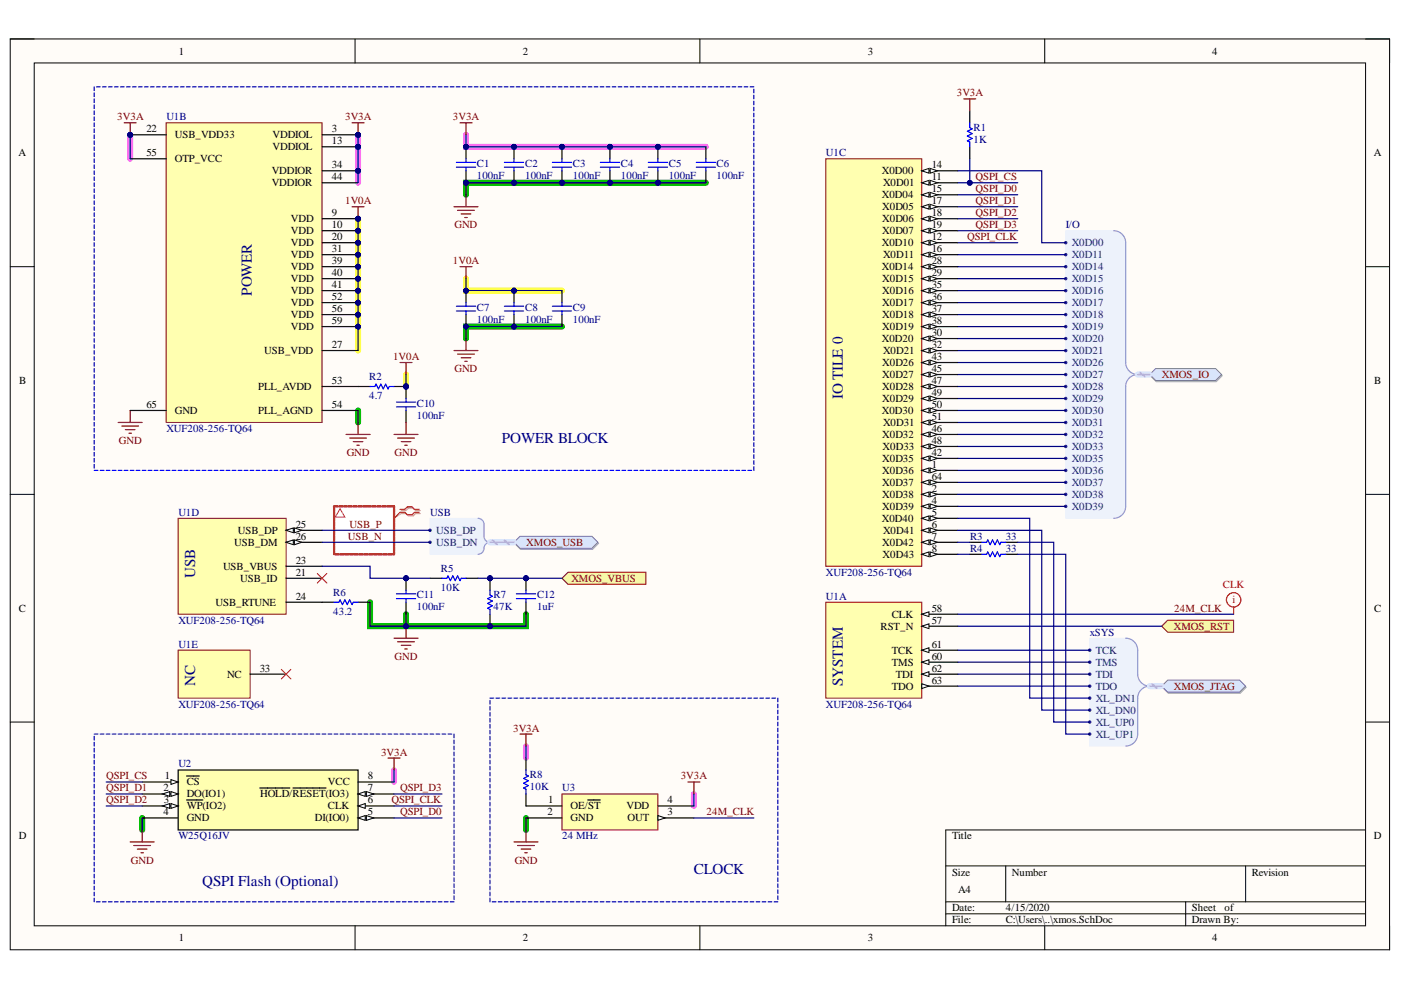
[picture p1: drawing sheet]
<svg xmlns="http://www.w3.org/2000/svg" width="297mm" height="210mm" viewBox="0 0 297 210" stroke-linecap="round" stroke-linejoin="round" font-family="sans-serif">
<defs><g id="words">
<g font-size="3.2" fill="#000080">
<text x="53.4" y="62.7" transform="rotate(-90 53.4 62.7)">POWER</text>
<text x="178.7" y="84.5" transform="rotate(-90 178.7 84.5)">IO TILE 0</text>
<text x="106.4" y="93.9">POWER BLOCK</text>
<text x="41.4" y="122.6" transform="rotate(-90 41.4 122.6)">USB</text>
<text x="41.4" y="145.5" transform="rotate(-90 41.4 145.5)">NC</text>
<text x="178.7" y="145.5" transform="rotate(-90 178.7 145.5)">SYSTEM</text>
<text x="147.1" y="185.4">CLOCK</text>
<text x="42.9" y="187.9">QSPI Flash (Optional)</text>
</g>
<g font-size="2.3">
<text x="37.9" y="11.6">1</text>
<text x="110.8" y="11.6">2</text>
<text x="184" y="11.6">3</text>
<text x="257" y="11.6">4</text>
<text x="31" y="28.1">22</text>
<text x="37.1" y="29.3">USB_VDD33</text>
<text x="57.8" y="29.3">VDDIOL</text>
<text x="70.4" y="28.1">3</text>
<text x="3.9" y="33.1">A</text>
<text x="31" y="33.1">55</text>
<text x="37.1" y="34.4">OTP_VCC</text>
<text x="57.8" y="31.9">VDDIOL</text>
<text x="70.4" y="30.6">13</text>
<text x="70.4" y="35.7">34</text>
<text x="197.5" y="35.7">14</text>
<text x="291.3" y="33.1">A</text>
<text x="57.6" y="36.9">VDDIOR</text>
<text x="57.6" y="39.5">VDDIOR</text>
<text x="70.4" y="38.2">44</text>
<text x="187" y="36.9">X0D00</text>
<text x="187.2" y="39.5">X0D01</text>
<text x="197.5" y="38.2">11</text>
<text x="197.5" y="40.7">15</text>
<text x="61.7" y="47.1">VDD</text>
<text x="70.4" y="45.8">9</text>
<text x="187" y="42">X0D04</text>
<text x="187" y="44.5">X0D05</text>
<text x="187" y="47.1">X0D06</text>
<text x="197.5" y="43.3">17</text>
<text x="197.5" y="45.8">18</text>
<text x="61.7" y="49.7">VDD</text>
<text x="61.7" y="52.2">VDD</text>
<text x="70.4" y="48.3">10</text>
<text x="70.4" y="51">20</text>
<text x="70.4" y="53.5">31</text>
<text x="187" y="52.2">X0D10</text>
<text x="187" y="49.7">X0D07</text>
<text x="197.5" y="51">12</text>
<text x="197.5" y="53.5">16</text>
<text x="197.5" y="48.3">19</text>
<text x="61.7" y="54.8">VDD</text>
<text x="61.7" y="57.3">VDD</text>
<text x="61.7" y="59.8">VDD</text>
<text x="70.4" y="56">39</text>
<text x="70.4" y="58.6">40</text>
<text x="187" y="57.3">X0D14</text>
<text x="187" y="59.8">X0D15</text>
<text x="187.2" y="54.8">X0D11</text>
<text x="197.5" y="56">28</text>
<text x="197.5" y="58.6">29</text>
<text x="61.7" y="62.4">VDD</text>
<text x="61.7" y="64.9">VDD</text>
<text x="70.4" y="61.1">41</text>
<text x="70.4" y="63.6">52</text>
<text x="187" y="62.4">X0D16</text>
<text x="187" y="64.9">X0D17</text>
<text x="197.5" y="61.1">35</text>
<text x="197.5" y="63.6">36</text>
<text x="61.7" y="67.4">VDD</text>
<text x="61.7" y="70">VDD</text>
<text x="70.4" y="66.2">56</text>
<text x="70.4" y="68.7">59</text>
<text x="187" y="67.4">X0D18</text>
<text x="187" y="70">X0D19</text>
<text x="197.5" y="71.3">30</text>
<text x="197.5" y="66.2">37</text>
<text x="197.5" y="68.7">38</text>
<text x="56" y="75.1">USB_VDD</text>
<text x="70.4" y="73.8">27</text>
<text x="187" y="72.5">X0D20</text>
<text x="187" y="77.6">X0D26</text>
<text x="187.2" y="75.1">X0D21</text>
<text x="197.5" y="73.8">32</text>
<text x="197.5" y="76.3">43</text>
<text x="4.1" y="81.4">B</text>
<text x="54.7" y="82.7">PLL_AVDD</text>
<text x="70.4" y="81.4">53</text>
<text x="187" y="80.1">X0D27</text>
<text x="187" y="82.7">X0D28</text>
<text x="197.5" y="78.9">45</text>
<text x="197.5" y="81.4">47</text>
<text x="197.5" y="83.9">49</text>
<text x="291.4" y="81.4">B</text>
<text x="31" y="86.5">65</text>
<text x="37.1" y="87.7">GND</text>
<text x="54.7" y="87.7">PLL_AGND</text>
<text x="70.4" y="86.5">54</text>
<text x="187" y="87.7">X0D30</text>
<text x="187" y="85.2">X0D29</text>
<text x="197.5" y="86.5">50</text>
<text x="197.5" y="89">51</text>
<text x="187" y="92.9">X0D32</text>
<text x="187.1" y="95.4">X0D33</text>
<text x="187.2" y="90.3">X0D31</text>
<text x="197.5" y="91.5">46</text>
<text x="197.5" y="94.2">48</text>
<text x="187" y="100.5">X0D36</text>
<text x="187" y="98">X0D35</text>
<text x="197.5" y="99.2">1</text>
<text x="197.5" y="96.7">42</text>
<text x="197.5" y="101.8">64</text>
<text x="187" y="105.6">X0D38</text>
<text x="187" y="103">X0D37</text>
<text x="197.5" y="104.3">2</text>
<text x="197.5" y="106.8">4</text>
<text x="50.4" y="113.2">USB_DP</text>
<text x="62.7" y="111.9">25</text>
<text x="187" y="110.6">X0D40</text>
<text x="187" y="108.1">X0D39</text>
<text x="187.2" y="113.2">X0D41</text>
<text x="197.5" y="109.4">5</text>
<text x="197.5" y="111.9">6</text>
<text x="49.7" y="115.7">USB_DM</text>
<text x="62.7" y="119.5">23</text>
<text x="62.7" y="114.5">26</text>
<text x="187" y="115.7">X0D42</text>
<text x="187.1" y="118.3">X0D43</text>
<text x="197.5" y="114.5">7</text>
<text x="197.5" y="117">8</text>
<text x="47.3" y="120.8">USB_VBUS</text>
<text x="50.9" y="123.3">USB_ID</text>
<text x="62.7" y="122.1">21</text>
<text x="4" y="129.7">C</text>
<text x="45.7" y="128.4">USB_RTUNE</text>
<text x="62.7" y="127.1">24</text>
<text x="189.1" y="130.9">CLK</text>
<text x="197.5" y="129.7">58</text>
<text x="291.4" y="129.7">C</text>
<text x="186.7" y="133.5">RST_N</text>
<text x="197.5" y="132.2">57</text>
<text x="197.5" y="137.4">61</text>
<text x="48.1" y="143.7">NC</text>
<text x="55.1" y="142.4">33</text>
<text x="189.1" y="141.2">TMS</text>
<text x="189.1" y="138.6">TCK</text>
<text x="189.9" y="143.7">TDI</text>
<text x="197.5" y="139.9">60</text>
<text x="197.5" y="142.4">62</text>
<text x="189.1" y="146.2">TDO</text>
<text x="197.5" y="145">63</text>
<text x="34.7" y="167.8">2</text>
<text x="34.9" y="165.3">1</text>
<text x="39.6" y="166.5">CS</text>
<text x="69.5" y="166.5">VCC</text>
<text x="78" y="167.8">7</text>
<text x="78" y="165.3">8</text>
<text x="34.7" y="172.9">4</text>
<text x="34.8" y="170.3">3</text>
<text x="39.6" y="169.1">DO(IO1)</text>
<text x="39.6" y="171.6">WP(IO2)</text>
<text x="55.2" y="169.1">HOLD/RESET(IO3)</text>
<text x="69.5" y="171.6">CLK</text>
<text x="78" y="172.9">5</text>
<text x="78" y="170.3">6</text>
<text x="116.1" y="172.9">2</text>
<text x="116.2" y="170.3">1</text>
<text x="121" y="171.6">OE/ST</text>
<text x="132.8" y="171.6">VDD</text>
<text x="141.5" y="170.3">4</text>
<text x="141.5" y="172.9">3</text>
<text x="4" y="177.9">D</text>
<text x="39.6" y="174.1">GND</text>
<text x="66.7" y="174.1">DI(IO0)</text>
<text x="121" y="174.1">GND</text>
<text x="133.1" y="174.1">OUT</text>
<text x="201.9" y="177.9">Title</text>
<text x="291.3" y="177.9">D</text>
<text x="201.9" y="185.6">Size</text>
<text x="214.5" y="185.6">Number</text>
<text x="265.4" y="185.6">Revision</text>
<text x="203.1" y="189.4">A4</text>
<text x="201.9" y="193.2">Date:</text>
<text x="201.9" y="195.8">File:</text>
<text x="213.3" y="193.2">4/15/2020</text>
<text x="213.3" y="195.8">C:\Users\..\xmos.SchDoc</text>
<text x="252.7" y="193.2">Sheet</text>
<text x="252.7" y="195.8">Drawn By:</text>
<text x="259.6" y="193.2">of</text>
<text x="37.9" y="199.6">1</text>
<text x="110.8" y="199.6">2</text>
<text x="184" y="199.6">3</text>
<text x="257" y="199.6">4</text>
</g>
<g font-size="2.3" fill="#800000">
<text x="202.9" y="20.4">3V3A</text>
<text x="24.9" y="25.5">3V3A</text>
<text x="73.2" y="25.5">3V3A</text>
<text x="96" y="25.5">3V3A</text>
<text x="206.8" y="38.2">QSPI_CS</text>
<text x="206.8" y="40.7">QSPI_D0</text>
<text x="73.2" y="43.3">1V0A</text>
<text x="206.8" y="43.3">QSPI_D1</text>
<text x="206.8" y="45.8">QSPI_D2</text>
<text x="96.4" y="48.3">GND</text>
<text x="205.1" y="51">QSPI_CLK</text>
<text x="206.8" y="48.3">QSPI_D3</text>
<text x="96" y="56">1V0A</text>
<text x="83.3" y="76.3">1V0A</text>
<text x="96.4" y="78.9">GND</text>
<text x="246.4" y="80.1">XMOS_IO</text>
<text x="25.2" y="94.2">GND</text>
<text x="73.5" y="96.7">GND</text>
<text x="83.7" y="96.7">GND</text>
<text x="74.1" y="111.9">USB_P</text>
<text x="73.8" y="114.5">USB_N</text>
<text x="111.6" y="115.7">XMOS_USB</text>
<text x="121.1" y="123.3">XMOS_VBUS</text>
<text x="249" y="129.7">24M_CLK</text>
<text x="248.9" y="133.5">XMOS_RST</text>
<text x="83.7" y="139.9">GND</text>
<text x="248.9" y="146.2">XMOS_JTAG</text>
<text x="108.8" y="155.1">3V3A</text>
<text x="80.8" y="160.2">3V3A</text>
<text x="22.5" y="165.3">QSPI_CS</text>
<text x="22.5" y="167.8">QSPI_D1</text>
<text x="84.9" y="167.8">QSPI_D3</text>
<text x="144.3" y="165.3">3V3A</text>
<text x="22.5" y="170.3">QSPI_D2</text>
<text x="83" y="170.3">QSPI_CLK</text>
<text x="84.9" y="172.9">QSPI_D0</text>
<text x="149.8" y="172.9">24M_CLK</text>
<text x="27.7" y="183.1">GND</text>
<text x="109.1" y="183.1">GND</text>
</g>
<g font-size="2.3" fill="#000080">
<text x="35.3" y="25.5">U1B</text>
<text x="206.4" y="27.8">R1</text>
<text x="101.1" y="35.4">C1</text>
<text x="111.3" y="35.4">C2</text>
<text x="121.5" y="35.4">C3</text>
<text x="131.6" y="35.4">C4</text>
<text x="141.8" y="35.4">C5</text>
<text x="151.9" y="35.4">C6</text>
<text x="175.1" y="33.1">U1C</text>
<text x="206.4" y="30.3">1K</text>
<text x="101.1" y="37.9">100nF</text>
<text x="111.3" y="37.9">100nF</text>
<text x="121.5" y="37.9">100nF</text>
<text x="131.6" y="37.9">100nF</text>
<text x="141.8" y="37.9">100nF</text>
<text x="151.9" y="37.9">100nF</text>
<text x="226" y="48.3">I/O</text>
<text x="101.1" y="65.9">C7</text>
<text x="111.3" y="65.9">C8</text>
<text x="121.5" y="65.9">C9</text>
<text x="101.1" y="68.5">100nF</text>
<text x="111.3" y="68.5">100nF</text>
<text x="121.5" y="68.5">100nF</text>
<text x="78.3" y="80.6">R2</text>
<text x="78.3" y="84.7">4.7</text>
<text x="88.4" y="88.8">100nF</text>
<text x="88.4" y="86.2">C10</text>
<text x="35.3" y="91.5">XUF208-256-TQ64</text>
<text x="37.8" y="109.4">U1D</text>
<text x="91.2" y="109.4">USB</text>
<text x="205.7" y="117">R4</text>
<text x="205.7" y="114.5">R3</text>
<text x="213.3" y="117">33</text>
<text x="213.3" y="114.5">33</text>
<text x="93.5" y="125.4">10K</text>
<text x="93.5" y="121.3">R5</text>
<text x="175.1" y="122.1">XUF208-256-TQ64</text>
<text x="70.6" y="130.4">43.2</text>
<text x="70.6" y="126.4">R6</text>
<text x="88.4" y="129.4">100nF</text>
<text x="88.4" y="126.9">C11</text>
<text x="104.6" y="129.4">47K</text>
<text x="104.6" y="126.9">R7</text>
<text x="113.9" y="129.4">1uF</text>
<text x="113.9" y="126.9">C12</text>
<text x="175.1" y="127.1">U1A</text>
<text x="37.8" y="137.4">U1E</text>
<text x="37.8" y="132.2">XUF208-256-TQ64</text>
<text x="231" y="134.7">xSYS</text>
<text x="37.8" y="150">XUF208-256-TQ64</text>
<text x="175.1" y="150">XUF208-256-TQ64</text>
<text x="37.8" y="162.7">U2</text>
<text x="112.3" y="167.5">10K</text>
<text x="112.3" y="165">R8</text>
<text x="119.2" y="167.8">U3</text>
<text x="37.8" y="177.9">W25Q16JV</text>
<text x="119.2" y="177.9">24 MHz</text>
</g>
<g font-size="2.3" fill="#003a70">
<text x="227.2" y="52.2">X0D00</text>
<text x="227.2" y="54.8">X0D11</text>
<text x="227.2" y="57.3">X0D14</text>
<text x="227.2" y="59.8">X0D15</text>
<text x="227.2" y="62.4">X0D16</text>
<text x="227.2" y="64.9">X0D17</text>
<text x="227.2" y="67.4">X0D18</text>
<text x="227.2" y="70">X0D19</text>
<text x="227.2" y="72.5">X0D20</text>
<text x="227.2" y="75.1">X0D21</text>
<text x="227.2" y="77.6">X0D26</text>
<text x="227.2" y="80.1">X0D27</text>
<text x="227.2" y="82.7">X0D28</text>
<text x="227.2" y="85.2">X0D29</text>
<text x="227.2" y="87.7">X0D30</text>
<text x="227.2" y="90.3">X0D31</text>
<text x="227.2" y="92.9">X0D32</text>
<text x="227.2" y="95.4">X0D33</text>
<text x="227.2" y="98">X0D35</text>
<text x="227.2" y="100.5">X0D36</text>
<text x="227.2" y="103">X0D37</text>
<text x="227.2" y="105.6">X0D38</text>
<text x="92.5" y="113.2">USB_DP</text>
<text x="227.2" y="108.1">X0D39</text>
<text x="92.5" y="115.7">USB_DN</text>
<text x="232.3" y="138.6">TCK</text>
<text x="232.3" y="141.2">TMS</text>
<text x="232.3" y="143.7">TDI</text>
<text x="232.3" y="146.2">TDO</text>
<text x="232.3" y="148.8">XL_DN1</text>
<text x="232.3" y="151.3">XL_DN0</text>
<text x="232.3" y="153.8">XL_UP0</text>
<text x="232.3" y="156.4">XL_UP1</text>
</g>
<g font-size="2.3" fill="#f00">
<text x="259.3" y="124.6">CLK</text>
<text x="261.3" y="127.9">i</text>
</g>
</g></defs>
<path d="M2.2 8.3h292.4v193.1h-292.4z" fill-rule="evenodd" fill="#fffcf8"/>
<path d="M2.2 8.3h292.4v193.1h-292.4z" fill="none" stroke="#000" stroke-width=".21"/>
<path d="M7.3 13.3h282.2v183h-282.2z" fill-rule="evenodd" fill="#fffcf8"/>
<g fill="none" stroke="#000" stroke-width=".21">
<path d="M2.2 8.3h5.1M7.3 13.3h282.2v183h-282.2zM75.3 8.3v5M148.4 8.3v5M221.5 8.3v5M289.5 8.3h5.1v5M2.2 56.5h5.1M289.5 56.5h5.1M2.2 104.8h5.1M289.5 104.8h5.1M2.2 153.1h5.1M289.5 153.1h5.1"/>
<path d="M289.5 176h-89v20.3M75.3 196.3v5.1M148.4 196.3v5.1M200.5 183.6h89M200.5 191.2h89M200.5 193.8h89M213.2 183.6v7.6M221.5 196.3v5.1M251.4 191.2v5.1M264.1 183.6v7.6M294.6 196.3v5.1"/>
</g>
<path d="M70.8 107.4h12.7v10.1h-12.7z" fill-rule="evenodd" fill="#fff"/>
<path d="M149.7 38.8h-50.9v2.5M119.1 69.2h-20.3v2.6M75.9 87v2.6M78.5 127.7v5.1h33v-2.6M86.1 130.2v2.6M30.1 173.4v2.6M111.5 173.4v2.6" fill="none" stroke="#00be00" stroke-width="1.3"/>
<path d="M75.9 46.4v27.9M98.8 59.1v2.5h20.3M86.1 79.4v2.5" fill="none" stroke="#ff0" stroke-width="1.3"/>
<path d="M27.6 28.6v5.1M75.9 28.6v10.2M98.8 28.6v2.5h50.9M111.5 158.2v2.5M83.5 163.3v2.5M147.1 168.3v2.6" fill="none" stroke="#ff6eff" stroke-width="1.3"/>
<path d="M175.1 33.7h20.3v86.4h-20.3z" fill-rule="evenodd" fill="#ffffb0"/>
<path d="M175.1 33.7h20.3v86.4h-20.3z" fill="none" stroke="#800000" stroke-width=".21"/>
<path d="M195.4 99.7h7.7" fill="none" stroke="#000" stroke-width=".25"/>
<path d="M195.4 99.7l1.6-.5v1z" fill="#f8fcff"/>
<path d="M195.4 99.7l1.6-.5v1z" fill="none" stroke="#000" stroke-width=".21"/>
<path d="M197.2 99.2l1.5 .5-1.5 .5z" fill="#f8fcff"/>
<path d="M197.2 99.2l1.5 .5-1.5 .5z" fill="none" stroke="#000" stroke-width=".21"/>
<path d="M195.4 104.8h7.7" fill="none" stroke="#000" stroke-width=".25"/>
<path d="M195.4 104.8l1.6-.5v1z" fill="#f8fcff"/>
<path d="M195.4 104.8l1.6-.5v1z" fill="none" stroke="#000" stroke-width=".21"/>
<path d="M197.2 104.3l1.5 .5-1.5 .5z" fill="#f8fcff"/>
<path d="M197.2 104.3l1.5 .5-1.5 .5z" fill="none" stroke="#000" stroke-width=".21"/>
<path d="M195.4 107.4h7.7" fill="none" stroke="#000" stroke-width=".25"/>
<path d="M195.4 107.4l1.6-.5v1z" fill="#f8fcff"/>
<path d="M195.4 107.4l1.6-.5v1z" fill="none" stroke="#000" stroke-width=".21"/>
<path d="M197.2 106.9l1.5 .5-1.5 .5z" fill="#f8fcff"/>
<path d="M197.2 106.9l1.5 .5-1.5 .5z" fill="none" stroke="#000" stroke-width=".21"/>
<path d="M195.4 109.9h7.7" fill="none" stroke="#000" stroke-width=".25"/>
<path d="M195.4 109.9l1.6-.5v1z" fill="#f8fcff"/>
<path d="M195.4 109.9l1.6-.5v1z" fill="none" stroke="#000" stroke-width=".21"/>
<path d="M197.2 109.4l1.5 .5-1.5 .5z" fill="#f8fcff"/>
<path d="M197.2 109.4l1.5 .5-1.5 .5z" fill="none" stroke="#000" stroke-width=".21"/>
<path d="M195.4 112.4h7.7" fill="none" stroke="#000" stroke-width=".25"/>
<path d="M195.4 112.4l1.6-.5v1.1z" fill="#f8fcff"/>
<path d="M195.4 112.4l1.6-.5v1.1z" fill="none" stroke="#000" stroke-width=".21"/>
<path d="M197.2 111.9l1.5 .5-1.5 .6z" fill="#f8fcff"/>
<path d="M197.2 111.9l1.5 .5-1.5 .6z" fill="none" stroke="#000" stroke-width=".21"/>
<path d="M195.4 115h7.7" fill="none" stroke="#000" stroke-width=".25"/>
<path d="M195.4 115l1.6-.5v1z" fill="#f8fcff"/>
<path d="M195.4 115l1.6-.5v1z" fill="none" stroke="#000" stroke-width=".21"/>
<path d="M197.2 114.5l1.5 .5-1.5 .5z" fill="#f8fcff"/>
<path d="M197.2 114.5l1.5 .5-1.5 .5z" fill="none" stroke="#000" stroke-width=".21"/>
<path d="M195.4 117.5h7.7" fill="none" stroke="#000" stroke-width=".25"/>
<path d="M195.4 117.5l1.6-.5v1z" fill="#f8fcff"/>
<path d="M195.4 117.5l1.6-.5v1z" fill="none" stroke="#000" stroke-width=".21"/>
<path d="M197.2 117l1.5 .5-1.5 .5z" fill="#f8fcff"/>
<path d="M197.2 117l1.5 .5-1.5 .5z" fill="none" stroke="#000" stroke-width=".21"/>
<path d="M195.4 38.8h7.7" fill="none" stroke="#000" stroke-width=".25"/>
<path d="M195.4 38.8l1.6-.6v1.1z" fill="#f8fcff"/>
<path d="M195.4 38.8l1.6-.6v1.1z" fill="none" stroke="#000" stroke-width=".21"/>
<path d="M197.2 38.2l1.5 .6-1.5 .5z" fill="#f8fcff"/>
<path d="M197.2 38.2l1.5 .6-1.5 .5z" fill="none" stroke="#000" stroke-width=".21"/>
<path d="M195.4 51.5h7.7" fill="none" stroke="#000" stroke-width=".25"/>
<path d="M195.4 51.5l1.6-.5v1z" fill="#f8fcff"/>
<path d="M195.4 51.5l1.6-.5v1z" fill="none" stroke="#000" stroke-width=".21"/>
<path d="M197.2 51l1.5 .5-1.5 .5z" fill="#f8fcff"/>
<path d="M197.2 51l1.5 .5-1.5 .5z" fill="none" stroke="#000" stroke-width=".21"/>
<path d="M195.4 36.2h7.7" fill="none" stroke="#000" stroke-width=".25"/>
<path d="M195.4 36.2l1.6-.5v1z" fill="#f8fcff"/>
<path d="M195.4 36.2l1.6-.5v1z" fill="none" stroke="#000" stroke-width=".21"/>
<path d="M197.2 35.7l1.5 .5-1.5 .5z" fill="#f8fcff"/>
<path d="M197.2 35.7l1.5 .5-1.5 .5z" fill="none" stroke="#000" stroke-width=".21"/>
<path d="M195.4 41.3h7.7" fill="none" stroke="#000" stroke-width=".25"/>
<path d="M195.4 41.3l1.6-.5v1z" fill="#f8fcff"/>
<path d="M195.4 41.3l1.6-.5v1z" fill="none" stroke="#000" stroke-width=".21"/>
<path d="M197.2 40.8l1.5 .5-1.5 .5z" fill="#f8fcff"/>
<path d="M197.2 40.8l1.5 .5-1.5 .5z" fill="none" stroke="#000" stroke-width=".21"/>
<path d="M195.4 54h7.7" fill="none" stroke="#000" stroke-width=".25"/>
<path d="M195.4 54l1.6-.5v1z" fill="#f8fcff"/>
<path d="M195.4 54l1.6-.5v1z" fill="none" stroke="#000" stroke-width=".21"/>
<path d="M197.2 53.5l1.5 .5-1.5 .5z" fill="#f8fcff"/>
<path d="M197.2 53.5l1.5 .5-1.5 .5z" fill="none" stroke="#000" stroke-width=".21"/>
<path d="M195.4 43.8h7.7" fill="none" stroke="#000" stroke-width=".25"/>
<path d="M195.4 43.8l1.6-.5v1z" fill="#f8fcff"/>
<path d="M195.4 43.8l1.6-.5v1z" fill="none" stroke="#000" stroke-width=".21"/>
<path d="M197.2 43.3l1.5 .5-1.5 .5z" fill="#f8fcff"/>
<path d="M197.2 43.3l1.5 .5-1.5 .5z" fill="none" stroke="#000" stroke-width=".21"/>
<path d="M195.4 46.4h7.7" fill="none" stroke="#000" stroke-width=".25"/>
<path d="M195.4 46.4l1.6-.5v1z" fill="#f8fcff"/>
<path d="M195.4 46.4l1.6-.5v1z" fill="none" stroke="#000" stroke-width=".21"/>
<path d="M197.2 45.9l1.5 .5-1.5 .5z" fill="#f8fcff"/>
<path d="M197.2 45.9l1.5 .5-1.5 .5z" fill="none" stroke="#000" stroke-width=".21"/>
<path d="M195.4 48.9h7.7" fill="none" stroke="#000" stroke-width=".25"/>
<path d="M195.4 48.9l1.6-.5v1z" fill="#f8fcff"/>
<path d="M195.4 48.9l1.6-.5v1z" fill="none" stroke="#000" stroke-width=".21"/>
<path d="M197.2 48.4l1.5 .5-1.5 .5z" fill="#f8fcff"/>
<path d="M197.2 48.4l1.5 .5-1.5 .5z" fill="none" stroke="#000" stroke-width=".21"/>
<path d="M195.4 56.5h7.7" fill="none" stroke="#000" stroke-width=".25"/>
<path d="M195.4 56.5l1.6-.5v1.1z" fill="#f8fcff"/>
<path d="M195.4 56.5l1.6-.5v1.1z" fill="none" stroke="#000" stroke-width=".21"/>
<path d="M197.2 56l1.5 .5-1.5 .6z" fill="#f8fcff"/>
<path d="M197.2 56l1.5 .5-1.5 .6z" fill="none" stroke="#000" stroke-width=".21"/>
<path d="M195.4 59.1h7.7" fill="none" stroke="#000" stroke-width=".25"/>
<path d="M195.4 59.1l1.6-.5v1z" fill="#f8fcff"/>
<path d="M195.4 59.1l1.6-.5v1z" fill="none" stroke="#000" stroke-width=".21"/>
<path d="M197.2 58.6l1.5 .5-1.5 .5z" fill="#f8fcff"/>
<path d="M197.2 58.6l1.5 .5-1.5 .5z" fill="none" stroke="#000" stroke-width=".21"/>
<path d="M195.4 71.8h7.7" fill="none" stroke="#000" stroke-width=".25"/>
<path d="M195.4 71.8l1.6-.5v1z" fill="#f8fcff"/>
<path d="M195.4 71.8l1.6-.5v1z" fill="none" stroke="#000" stroke-width=".21"/>
<path d="M197.2 71.3l1.5 .5-1.5 .5z" fill="#f8fcff"/>
<path d="M197.2 71.3l1.5 .5-1.5 .5z" fill="none" stroke="#000" stroke-width=".21"/>
<path d="M195.4 74.3h7.7" fill="none" stroke="#000" stroke-width=".25"/>
<path d="M195.4 74.3l1.6-.5v1z" fill="#f8fcff"/>
<path d="M195.4 74.3l1.6-.5v1z" fill="none" stroke="#000" stroke-width=".21"/>
<path d="M197.2 73.8l1.5 .5-1.5 .5z" fill="#f8fcff"/>
<path d="M197.2 73.8l1.5 .5-1.5 .5z" fill="none" stroke="#000" stroke-width=".21"/>
<path d="M195.4 61.6h7.7" fill="none" stroke="#000" stroke-width=".25"/>
<path d="M195.4 61.6l1.6-.5v1z" fill="#f8fcff"/>
<path d="M195.4 61.6l1.6-.5v1z" fill="none" stroke="#000" stroke-width=".21"/>
<path d="M197.2 61.1l1.5 .5-1.5 .5z" fill="#f8fcff"/>
<path d="M197.2 61.1l1.5 .5-1.5 .5z" fill="none" stroke="#000" stroke-width=".21"/>
<path d="M195.4 64.2h7.7" fill="none" stroke="#000" stroke-width=".25"/>
<path d="M195.4 64.2l1.6-.5v1z" fill="#f8fcff"/>
<path d="M195.4 64.2l1.6-.5v1z" fill="none" stroke="#000" stroke-width=".21"/>
<path d="M197.2 63.7l1.5 .5-1.5 .5z" fill="#f8fcff"/>
<path d="M197.2 63.7l1.5 .5-1.5 .5z" fill="none" stroke="#000" stroke-width=".21"/>
<path d="M195.4 66.7h7.7" fill="none" stroke="#000" stroke-width=".25"/>
<path d="M195.4 66.7l1.6-.5v1z" fill="#f8fcff"/>
<path d="M195.4 66.7l1.6-.5v1z" fill="none" stroke="#000" stroke-width=".21"/>
<path d="M197.2 66.2l1.5 .5-1.5 .5z" fill="#f8fcff"/>
<path d="M197.2 66.2l1.5 .5-1.5 .5z" fill="none" stroke="#000" stroke-width=".21"/>
<path d="M195.4 69.2h7.7" fill="none" stroke="#000" stroke-width=".25"/>
<path d="M195.4 69.2l1.6-.5v1.1z" fill="#f8fcff"/>
<path d="M195.4 69.2l1.6-.5v1.1z" fill="none" stroke="#000" stroke-width=".21"/>
<path d="M197.2 68.7l1.5 .5-1.5 .6z" fill="#f8fcff"/>
<path d="M197.2 68.7l1.5 .5-1.5 .6z" fill="none" stroke="#000" stroke-width=".21"/>
<path d="M195.4 97.2h7.7" fill="none" stroke="#000" stroke-width=".25"/>
<path d="M195.4 97.2l1.6-.5v1z" fill="#f8fcff"/>
<path d="M195.4 97.2l1.6-.5v1z" fill="none" stroke="#000" stroke-width=".21"/>
<path d="M197.2 96.7l1.5 .5-1.5 .5z" fill="#f8fcff"/>
<path d="M197.2 96.7l1.5 .5-1.5 .5z" fill="none" stroke="#000" stroke-width=".21"/>
<path d="M195.4 76.9h7.7" fill="none" stroke="#000" stroke-width=".25"/>
<path d="M195.4 76.9l1.6-.5v1z" fill="#f8fcff"/>
<path d="M195.4 76.9l1.6-.5v1z" fill="none" stroke="#000" stroke-width=".21"/>
<path d="M197.2 76.4l1.5 .5-1.5 .5z" fill="#f8fcff"/>
<path d="M197.2 76.4l1.5 .5-1.5 .5z" fill="none" stroke="#000" stroke-width=".21"/>
<path d="M195.4 79.4h7.7" fill="none" stroke="#000" stroke-width=".25"/>
<path d="M195.4 79.4l1.6-.5v1z" fill="#f8fcff"/>
<path d="M195.4 79.4l1.6-.5v1z" fill="none" stroke="#000" stroke-width=".21"/>
<path d="M197.2 78.9l1.5 .5-1.5 .5z" fill="#f8fcff"/>
<path d="M197.2 78.9l1.5 .5-1.5 .5z" fill="none" stroke="#000" stroke-width=".21"/>
<path d="M195.4 92.1h7.7" fill="none" stroke="#000" stroke-width=".25"/>
<path d="M195.4 92.1l1.6-.5v1z" fill="#f8fcff"/>
<path d="M195.4 92.1l1.6-.5v1z" fill="none" stroke="#000" stroke-width=".21"/>
<path d="M197.2 91.6l1.5 .5-1.5 .5z" fill="#f8fcff"/>
<path d="M197.2 91.6l1.5 .5-1.5 .5z" fill="none" stroke="#000" stroke-width=".21"/>
<path d="M195.4 81.9h7.7" fill="none" stroke="#000" stroke-width=".25"/>
<path d="M195.4 81.9l1.6-.5v1.1z" fill="#f8fcff"/>
<path d="M195.4 81.9l1.6-.5v1.1z" fill="none" stroke="#000" stroke-width=".21"/>
<path d="M197.2 81.4l1.5 .5-1.5 .6z" fill="#f8fcff"/>
<path d="M197.2 81.4l1.5 .5-1.5 .6z" fill="none" stroke="#000" stroke-width=".21"/>
<path d="M195.4 94.7h7.7" fill="none" stroke="#000" stroke-width=".25"/>
<path d="M195.4 94.7l1.6-.6v1.1z" fill="#f8fcff"/>
<path d="M195.4 94.7l1.6-.6v1.1z" fill="none" stroke="#000" stroke-width=".21"/>
<path d="M197.2 94.1l1.5 .6-1.5 .5z" fill="#f8fcff"/>
<path d="M197.2 94.1l1.5 .6-1.5 .5z" fill="none" stroke="#000" stroke-width=".21"/>
<path d="M195.4 84.5h7.7" fill="none" stroke="#000" stroke-width=".25"/>
<path d="M195.4 84.5l1.6-.5v1z" fill="#f8fcff"/>
<path d="M195.4 84.5l1.6-.5v1z" fill="none" stroke="#000" stroke-width=".21"/>
<path d="M197.2 84l1.5 .5-1.5 .5z" fill="#f8fcff"/>
<path d="M197.2 84l1.5 .5-1.5 .5z" fill="none" stroke="#000" stroke-width=".21"/>
<path d="M195.4 87h7.7" fill="none" stroke="#000" stroke-width=".25"/>
<path d="M195.4 87l1.6-.5v1z" fill="#f8fcff"/>
<path d="M195.4 87l1.6-.5v1z" fill="none" stroke="#000" stroke-width=".21"/>
<path d="M197.2 86.5l1.5 .5-1.5 .5z" fill="#f8fcff"/>
<path d="M197.2 86.5l1.5 .5-1.5 .5z" fill="none" stroke="#000" stroke-width=".21"/>
<path d="M195.4 89.6h7.7" fill="none" stroke="#000" stroke-width=".25"/>
<path d="M195.4 89.6l1.6-.5v1z" fill="#f8fcff"/>
<path d="M195.4 89.6l1.6-.5v1z" fill="none" stroke="#000" stroke-width=".21"/>
<path d="M197.2 89.1l1.5 .5-1.5 .5z" fill="#f8fcff"/>
<path d="M197.2 89.1l1.5 .5-1.5 .5z" fill="none" stroke="#000" stroke-width=".21"/>
<path d="M195.4 102.3h7.7" fill="none" stroke="#000" stroke-width=".25"/>
<path d="M195.4 102.3l1.6-.5v1z" fill="#f8fcff"/>
<path d="M195.4 102.3l1.6-.5v1z" fill="none" stroke="#000" stroke-width=".21"/>
<path d="M197.2 101.8l1.5 .5-1.5 .5z" fill="#f8fcff"/>
<path d="M197.2 101.8l1.5 .5-1.5 .5z" fill="none" stroke="#000" stroke-width=".21"/>
<path d="M37.8 137.9h15.2v10.1h-15.2z" fill-rule="evenodd" fill="#ffffb0"/>
<path d="M37.8 137.9h15.2v10.1h-15.2z" fill="none" stroke="#800000" stroke-width=".21"/>
<path d="M205.6 23.5v2.5M205.6 31.1v2.6M53 142.9h7.7" fill="none" stroke="#000" stroke-width=".25"/>
<path d="M205.6 26v1.1l.5 .2-1 .5 1 .5-1 .5 1 .6-1 .5 .5 .2v1" fill="none" stroke="#00f" stroke-width=".25"/>
<path d="M204.3 21h2.6M205.6 21v2.5" fill="none" stroke="#800000" stroke-width=".25"/>
<path d="M59.6 141.9l2.1 2M61.7 141.9l-2.1 2" fill="none" stroke="#f00" stroke-width=".21"/>
<circle cx="75.9" cy="28.6" r=".51" fill="#000080"/>
<circle cx="75.9" cy="28.6" r=".51" fill="none" stroke="#000080" stroke-width=".21"/>
<circle cx="75.9" cy="46.4" r=".51" fill="#000080"/>
<circle cx="75.9" cy="46.4" r=".51" fill="none" stroke="#000080" stroke-width=".21"/>
<circle cx="75.9" cy="48.9" r=".51" fill="#000080"/>
<circle cx="75.9" cy="48.9" r=".51" fill="none" stroke="#000080" stroke-width=".21"/>
<circle cx="75.9" cy="31.1" r=".51" fill="#000080"/>
<circle cx="75.9" cy="31.1" r=".51" fill="none" stroke="#000080" stroke-width=".21"/>
<circle cx="75.9" cy="51.5" r=".51" fill="#000080"/>
<circle cx="75.9" cy="51.5" r=".51" fill="none" stroke="#000080" stroke-width=".21"/>
<circle cx="75.9" cy="54" r=".51" fill="#000080"/>
<circle cx="75.9" cy="54" r=".51" fill="none" stroke="#000080" stroke-width=".21"/>
<circle cx="75.9" cy="36.2" r=".51" fill="#000080"/>
<circle cx="75.9" cy="36.2" r=".51" fill="none" stroke="#000080" stroke-width=".21"/>
<circle cx="75.9" cy="56.5" r=".51" fill="#000080"/>
<circle cx="75.9" cy="56.5" r=".51" fill="none" stroke="#000080" stroke-width=".21"/>
<circle cx="75.9" cy="59.1" r=".51" fill="#000080"/>
<circle cx="75.9" cy="59.1" r=".51" fill="none" stroke="#000080" stroke-width=".21"/>
<circle cx="75.9" cy="61.6" r=".51" fill="#000080"/>
<circle cx="75.9" cy="61.6" r=".51" fill="none" stroke="#000080" stroke-width=".21"/>
<circle cx="75.9" cy="64.2" r=".51" fill="#000080"/>
<circle cx="75.9" cy="64.2" r=".51" fill="none" stroke="#000080" stroke-width=".21"/>
<circle cx="75.9" cy="66.7" r=".51" fill="#000080"/>
<circle cx="75.9" cy="66.7" r=".51" fill="none" stroke="#000080" stroke-width=".21"/>
<circle cx="75.9" cy="69.2" r=".51" fill="#000080"/>
<circle cx="75.9" cy="69.2" r=".51" fill="none" stroke="#000080" stroke-width=".21"/>
<circle cx="27.6" cy="28.6" r=".51" fill="#000080"/>
<circle cx="27.6" cy="28.6" r=".51" fill="none" stroke="#000080" stroke-width=".21"/>
<path d="M35.2 26h33.1v63.6h-33.1z" fill-rule="evenodd" fill="#ffffb0"/>
<path d="M35.2 26h33.1v63.6h-33.1z" fill="none" stroke="#800000" stroke-width=".21"/>
<path d="M68.3 28.6h7.6" fill="none" stroke="#000" stroke-width=".25"/>
<circle cx="75.9" cy="28.6" r=".51" fill="#000080"/>
<circle cx="75.9" cy="28.6" r=".51" fill="none" stroke="#000080" stroke-width=".21"/>
<path d="M68.3 46.4h7.6" fill="none" stroke="#000" stroke-width=".25"/>
<circle cx="75.9" cy="46.4" r=".51" fill="#000080"/>
<circle cx="75.9" cy="46.4" r=".51" fill="none" stroke="#000080" stroke-width=".21"/>
<path d="M68.3 48.9h7.6" fill="none" stroke="#000" stroke-width=".25"/>
<circle cx="75.9" cy="48.9" r=".51" fill="#000080"/>
<circle cx="75.9" cy="48.9" r=".51" fill="none" stroke="#000080" stroke-width=".21"/>
<path d="M68.3 31.1h7.6" fill="none" stroke="#000" stroke-width=".25"/>
<circle cx="75.9" cy="31.1" r=".51" fill="#000080"/>
<circle cx="75.9" cy="31.1" r=".51" fill="none" stroke="#000080" stroke-width=".21"/>
<path d="M68.3 51.5h7.6" fill="none" stroke="#000" stroke-width=".25"/>
<circle cx="75.9" cy="51.5" r=".51" fill="#000080"/>
<circle cx="75.9" cy="51.5" r=".51" fill="none" stroke="#000080" stroke-width=".21"/>
<path d="M68.3 54h7.6M68.3 74.3h7.6" fill="none" stroke="#000" stroke-width=".25"/>
<circle cx="75.9" cy="54" r=".51" fill="#000080"/>
<circle cx="75.9" cy="54" r=".51" fill="none" stroke="#000080" stroke-width=".21"/>
<path d="M68.3 36.2h7.6" fill="none" stroke="#000" stroke-width=".25"/>
<circle cx="75.9" cy="36.2" r=".51" fill="#000080"/>
<circle cx="75.9" cy="36.2" r=".51" fill="none" stroke="#000080" stroke-width=".21"/>
<path d="M68.3 56.5h7.6" fill="none" stroke="#000" stroke-width=".25"/>
<circle cx="75.9" cy="56.5" r=".51" fill="#000080"/>
<circle cx="75.9" cy="56.5" r=".51" fill="none" stroke="#000080" stroke-width=".21"/>
<path d="M68.3 59.1h7.6" fill="none" stroke="#000" stroke-width=".25"/>
<circle cx="75.9" cy="59.1" r=".51" fill="#000080"/>
<circle cx="75.9" cy="59.1" r=".51" fill="none" stroke="#000080" stroke-width=".21"/>
<path d="M68.3 61.6h7.6" fill="none" stroke="#000" stroke-width=".25"/>
<circle cx="75.9" cy="61.6" r=".51" fill="#000080"/>
<circle cx="75.9" cy="61.6" r=".51" fill="none" stroke="#000080" stroke-width=".21"/>
<path d="M68.3 38.8h7.6M68.3 64.2h7.6" fill="none" stroke="#000" stroke-width=".25"/>
<circle cx="75.9" cy="64.2" r=".51" fill="#000080"/>
<circle cx="75.9" cy="64.2" r=".51" fill="none" stroke="#000080" stroke-width=".21"/>
<path d="M68.3 66.7h7.6M68.3 81.9h7.6M68.3 87h7.6" fill="none" stroke="#000" stroke-width=".25"/>
<circle cx="75.9" cy="66.7" r=".51" fill="#000080"/>
<circle cx="75.9" cy="66.7" r=".51" fill="none" stroke="#000080" stroke-width=".21"/>
<path d="M68.3 69.2h7.6" fill="none" stroke="#000" stroke-width=".25"/>
<circle cx="75.9" cy="69.2" r=".51" fill="#000080"/>
<circle cx="75.9" cy="69.2" r=".51" fill="none" stroke="#000080" stroke-width=".21"/>
<path d="M27.6 28.6h7.6" fill="none" stroke="#000" stroke-width=".25"/>
<circle cx="27.6" cy="28.6" r=".51" fill="#000080"/>
<circle cx="27.6" cy="28.6" r=".51" fill="none" stroke="#000080" stroke-width=".21"/>
<path d="M27.6 33.7h7.6M27.6 87h7.6" fill="none" stroke="#000" stroke-width=".25"/>
<path d="M74.6 26h2.6M75.9 26v2.6" fill="none" stroke="#800000" stroke-width=".25"/>
<circle cx="75.9" cy="28.6" r=".51" fill="#000080"/>
<circle cx="75.9" cy="28.6" r=".51" fill="none" stroke="#000080" stroke-width=".21"/>
<path d="M74.6 43.8h2.6M75.9 43.8v2.6" fill="none" stroke="#800000" stroke-width=".25"/>
<circle cx="75.9" cy="46.4" r=".51" fill="#000080"/>
<circle cx="75.9" cy="46.4" r=".51" fill="none" stroke="#000080" stroke-width=".21"/>
<path d="M26.3 26h2.6M27.6 26v2.6" fill="none" stroke="#800000" stroke-width=".25"/>
<circle cx="27.6" cy="28.6" r=".51" fill="#000080"/>
<circle cx="27.6" cy="28.6" r=".51" fill="none" stroke="#000080" stroke-width=".21"/>
<path d="M25.1 89.6h5M25.8 90.3h3.6M26.6 91.1h2M27.3 91.9h.6M27.6 87v2.6M73.4 92.1h5.1M74.1 92.9h3.6M74.9 93.6h2M75.7 94.4h.5M75.9 89.6v2.5" fill="none" stroke="#800000" stroke-width=".25"/>
<circle cx="86.1" cy="81.9" r=".51" fill="#000080"/>
<circle cx="86.1" cy="81.9" r=".51" fill="none" stroke="#000080" stroke-width=".21"/>
<path d="M83.5 81.9h2.6" fill="none" stroke="#000" stroke-width=".25"/>
<circle cx="86.1" cy="81.9" r=".51" fill="#000080"/>
<circle cx="86.1" cy="81.9" r=".51" fill="none" stroke="#000080" stroke-width=".21"/>
<path d="M75.9 81.9h2.6" fill="none" stroke="#000" stroke-width=".25"/>
<path d="M78.5 81.9h1l.2-.5 .5 1.1 .5-1.1 .6 1.1 .5-1.1 .5 1.1 .2-.6h1" fill="none" stroke="#00f" stroke-width=".25"/>
<circle cx="86.1" cy="81.9" r=".51" fill="#000080"/>
<circle cx="86.1" cy="81.9" r=".51" fill="none" stroke="#000080" stroke-width=".21"/>
<path d="M86.1 81.9v2.6M86.1 87v2.6" fill="none" stroke="#000" stroke-width=".25"/>
<circle cx="86.1" cy="81.9" r=".51" fill="#000080"/>
<circle cx="86.1" cy="81.9" r=".51" fill="none" stroke="#000080" stroke-width=".21"/>
<path d="M84.1 85.3h4M84.1 86.3h4M86.1 84.5v.8M86.1 86.3v.7" fill="none" stroke="#00f" stroke-width=".25"/>
<path d="M84.8 76.9h2.6M86.1 76.9v2.5M83.5 92.1h5.1M84.3 92.9h3.6M85.1 93.6h2M85.8 94.4h.5M86.1 89.6v2.5" fill="none" stroke="#800000" stroke-width=".25"/>
<path d="M37.8 109.9h22.9v20.3h-22.9z" fill-rule="evenodd" fill="#ffffb0"/>
<path d="M37.8 109.9h22.9v20.3h-22.9z" fill="none" stroke="#800000" stroke-width=".21"/>
<path d="M60.7 112.4h7.6M60.7 122.6h7.6M60.7 120.1h7.6M60.7 127.7h7.6" fill="none" stroke="#000" stroke-width=".25"/>
<path d="M60.7 112.4l1.5-.5v1z" fill="#f8fcff"/>
<path d="M60.7 112.4l1.5-.5v1z" fill="none" stroke="#000" stroke-width=".21"/>
<path d="M62.4 111.9l1.6 .5-1.6 .5z" fill="#f8fcff"/>
<path d="M62.4 111.9l1.6 .5-1.6 .5z" fill="none" stroke="#000" stroke-width=".21"/>
<path d="M60.7 115h7.6" fill="none" stroke="#000" stroke-width=".25"/>
<path d="M60.7 115l1.5-.5v1z" fill="#f8fcff"/>
<path d="M60.7 115l1.5-.5v1z" fill="none" stroke="#000" stroke-width=".21"/>
<path d="M62.4 114.5l1.6 .5-1.6 .5z" fill="#f8fcff"/>
<path d="M62.4 114.5l1.6 .5-1.6 .5z" fill="none" stroke="#000" stroke-width=".21"/>
<path d="M67.3 121.6l2 2M69.3 121.6l-2 2" fill="none" stroke="#f00" stroke-width=".21"/>
<path d="M68.3 127.7h2.5M75.9 127.7h2.6" fill="none" stroke="#000" stroke-width=".25"/>
<path d="M70.8 127.7h1l.3-.5 .5 1 .5-1 .5 1 .5-1 .5 1 .3-.5h1" fill="none" stroke="#00f" stroke-width=".25"/>
<circle cx="86.1" cy="122.6" r=".51" fill="#000080"/>
<circle cx="86.1" cy="122.6" r=".51" fill="none" stroke="#000080" stroke-width=".21"/>
<path d="M86.1 122.6v2.5M86.1 127.7v2.5" fill="none" stroke="#000" stroke-width=".25"/>
<circle cx="86.1" cy="122.6" r=".51" fill="#000080"/>
<circle cx="86.1" cy="122.6" r=".51" fill="none" stroke="#000080" stroke-width=".21"/>
<path d="M84.1 125.9h4M84.1 126.9h4M86.1 125.1v.8M86.1 126.9v.8" fill="none" stroke="#00f" stroke-width=".25"/>
<circle cx="111.5" cy="122.6" r=".51" fill="#000080"/>
<circle cx="111.5" cy="122.6" r=".51" fill="none" stroke="#000080" stroke-width=".21"/>
<path d="M111.5 122.6v2.5" fill="none" stroke="#000" stroke-width=".25"/>
<circle cx="111.5" cy="122.6" r=".51" fill="#000080"/>
<circle cx="111.5" cy="122.6" r=".51" fill="none" stroke="#000080" stroke-width=".21"/>
<path d="M91.2 122.6h2.5M98.8 122.6h2.5M111.5 127.7v2.5" fill="none" stroke="#000" stroke-width=".25"/>
<path d="M93.7 122.6h1l.3-.5 .5 1 .5-1 .5 1 .5-1 .5 1 .3-.5h1M109.5 126.9h4.1M109.5 125.9h4.1M111.5 125.1v.8M111.5 126.9v.8" fill="none" stroke="#00f" stroke-width=".25"/>
<circle cx="103.9" cy="122.6" r=".51" fill="#000080"/>
<circle cx="103.9" cy="122.6" r=".51" fill="none" stroke="#000080" stroke-width=".21"/>
<circle cx="103.9" cy="132.8" r=".51" fill="#000080"/>
<circle cx="103.9" cy="132.8" r=".51" fill="none" stroke="#000080" stroke-width=".21"/>
<path d="M103.9 122.6v2.5" fill="none" stroke="#000" stroke-width=".25"/>
<circle cx="103.9" cy="122.6" r=".51" fill="#000080"/>
<circle cx="103.9" cy="122.6" r=".51" fill="none" stroke="#000080" stroke-width=".21"/>
<path d="M103.9 130.2v2.6" fill="none" stroke="#000" stroke-width=".25"/>
<circle cx="103.9" cy="132.8" r=".51" fill="#000080"/>
<circle cx="103.9" cy="132.8" r=".51" fill="none" stroke="#000080" stroke-width=".21"/>
<path d="M103.9 125.1v1.1l.5 .2-1 .5 1 .5-1 .5 1 .5-1 .6 .5 .2v1" fill="none" stroke="#00f" stroke-width=".25"/>
<path d="M83.5 135.3h5.1M84.3 136.1h3.6M85.1 136.8h2M85.8 137.6h.5M86.1 132.8v2.5" fill="none" stroke="#800000" stroke-width=".25"/>
<circle cx="86.1" cy="132.8" r=".51" fill="#000080"/>
<circle cx="86.1" cy="132.8" r=".51" fill="none" stroke="#000080" stroke-width=".21"/>
<path d="M243.9 79.7l1.2-1.3h12.8l1.2 1.3-1.2 1.2h-12.8z" fill-rule="evenodd" fill="#bac0ca"/>
<path d="M243.9 79.7l1.2-1.3h12.8l1.2 1.3-1.2 1.2h-12.8z" fill="none" stroke="#a6acb6" stroke-width=".21"/>
<path d="M243.8 79.4l1.2-1.3h12.7l1.3 1.3-1.3 1.3h-12.7z" fill-rule="evenodd" fill="#d5e4ff"/>
<path d="M243.8 79.4l1.2-1.3h12.7l1.3 1.3-1.3 1.3h-12.7z" fill="none" stroke="#71809b" stroke-width=".21"/>
<path d="M246.4 145.7l1.3-1.2h15.3l1.2 1.2-1.2 1.3h-15.3z" fill-rule="evenodd" fill="#bac0ca"/>
<path d="M246.4 145.7l1.3-1.2h15.3l1.2 1.2-1.2 1.3h-15.3z" fill="none" stroke="#a6acb6" stroke-width=".21"/>
<path d="M246.3 145.5l1.3-1.3h15.2l1.3 1.3-1.3 1.2h-15.2z" fill-rule="evenodd" fill="#d5e4ff"/>
<path d="M246.3 145.5l1.3-1.3h15.2l1.3 1.3-1.3 1.2h-15.2z" fill="none" stroke="#71809b" stroke-width=".21"/>
<path d="M205.6 117.5h2.6M205.6 115h2.6M213.2 117.5h2.6M213.2 115h2.6" fill="none" stroke="#000" stroke-width=".25"/>
<path d="M208.2 117.5h1l.2-.5 .5 1 .5-1 .5 1 .6-1 .5 1 .2-.5h1M208.2 115h1l.2-.5 .5 1 .5-1 .5 1 .6-1 .5 1 .2-.5h1" fill="none" stroke="#00f" stroke-width=".25"/>
<path d="M231 135.3h7.7l1.2 .3 1 1 .3 1.3v5.7l.6 1 1.3 .9-1.3 .8-.6 1.1v8.2l-.3 1.3-1 1-1.2 .3h-7.7z" fill-rule="evenodd" fill="#edf2fb"/>
<path d="M231 135.3h7.7l1.2 .3 1 1 .3 1.3v5.7l.6 1 1.3 .9-1.3 .8-.6 1.1v8.2l-.3 1.3-1 1-1.2 .3h-7.7z" fill="none" stroke="#edf2fb" stroke-width=".21"/>
<path d="M238.7 135.3a2.55 2.55 0 0 1 2.5 2.6v5a2.54 2.54 0 0 0 2.6 2.6 2.54 2.54 0 0 0-2.6 2.5v7.6a2.54 2.54 0 0 1-2.5 2.6" fill="none" stroke="#8f9ec9" stroke-width=".25"/>
<circle cx="231" cy="137.9" r=".25" fill="#003a70"/>
<circle cx="231" cy="137.9" r=".25" fill="none" stroke="#003a70" stroke-width=".21"/>
<circle cx="231" cy="140.4" r=".25" fill="#003a70"/>
<circle cx="231" cy="140.4" r=".25" fill="none" stroke="#003a70" stroke-width=".21"/>
<circle cx="231" cy="142.9" r=".25" fill="#003a70"/>
<circle cx="231" cy="142.9" r=".25" fill="none" stroke="#003a70" stroke-width=".21"/>
<circle cx="231" cy="145.5" r=".25" fill="#003a70"/>
<circle cx="231" cy="145.5" r=".25" fill="none" stroke="#003a70" stroke-width=".21"/>
<circle cx="231" cy="148" r=".26" fill="#003a70"/>
<circle cx="231" cy="148" r=".26" fill="none" stroke="#003a70" stroke-width=".21"/>
<circle cx="231" cy="150.6" r=".25" fill="#003a70"/>
<circle cx="231" cy="150.6" r=".25" fill="none" stroke="#003a70" stroke-width=".21"/>
<circle cx="231" cy="153.1" r=".25" fill="#003a70"/>
<circle cx="231" cy="153.1" r=".25" fill="none" stroke="#003a70" stroke-width=".21"/>
<circle cx="231" cy="155.6" r=".25" fill="#003a70"/>
<circle cx="231" cy="155.6" r=".25" fill="none" stroke="#003a70" stroke-width=".21"/>
<path d="M226 48.9h10.1l1.3 .3 .9 1 .4 1.3v26l.6 1.1 1.3 .8-1.3 .9-.6 1v26.1l-.4 1.2-.9 1-1.3 .3h-10.1z" fill-rule="evenodd" fill="#edf2fb"/>
<path d="M226 48.9h10.1l1.3 .3 .9 1 .4 1.3v26l.6 1.1 1.3 .8-1.3 .9-.6 1v26.1l-.4 1.2-.9 1-1.3 .3h-10.1z" fill="none" stroke="#edf2fb" stroke-width=".21"/>
<path d="M236.1 48.9a2.55 2.55 0 0 1 2.6 2.6v25.4a2.55 2.55 0 0 0 2.5 2.5 2.54 2.54 0 0 0-2.5 2.5v25.5a2.54 2.54 0 0 1-2.6 2.5" fill="none" stroke="#8f9ec9" stroke-width=".25"/>
<circle cx="226" cy="51.5" r=".25" fill="#003a70"/>
<circle cx="226" cy="51.5" r=".25" fill="none" stroke="#003a70" stroke-width=".21"/>
<circle cx="226" cy="54" r=".25" fill="#003a70"/>
<circle cx="226" cy="54" r=".25" fill="none" stroke="#003a70" stroke-width=".21"/>
<circle cx="226" cy="56.5" r=".25" fill="#003a70"/>
<circle cx="226" cy="56.5" r=".25" fill="none" stroke="#003a70" stroke-width=".21"/>
<circle cx="226" cy="59.1" r=".25" fill="#003a70"/>
<circle cx="226" cy="59.1" r=".25" fill="none" stroke="#003a70" stroke-width=".21"/>
<circle cx="226" cy="61.6" r=".26" fill="#003a70"/>
<circle cx="226" cy="61.6" r=".26" fill="none" stroke="#003a70" stroke-width=".21"/>
<circle cx="226" cy="64.2" r=".25" fill="#003a70"/>
<circle cx="226" cy="64.2" r=".25" fill="none" stroke="#003a70" stroke-width=".21"/>
<circle cx="226" cy="66.7" r=".25" fill="#003a70"/>
<circle cx="226" cy="66.7" r=".25" fill="none" stroke="#003a70" stroke-width=".21"/>
<circle cx="226" cy="69.2" r=".25" fill="#003a70"/>
<circle cx="226" cy="69.2" r=".25" fill="none" stroke="#003a70" stroke-width=".21"/>
<circle cx="226" cy="71.8" r=".25" fill="#003a70"/>
<circle cx="226" cy="71.8" r=".25" fill="none" stroke="#003a70" stroke-width=".21"/>
<circle cx="226" cy="74.3" r=".25" fill="#003a70"/>
<circle cx="226" cy="74.3" r=".25" fill="none" stroke="#003a70" stroke-width=".21"/>
<circle cx="226" cy="76.9" r=".25" fill="#003a70"/>
<circle cx="226" cy="76.9" r=".25" fill="none" stroke="#003a70" stroke-width=".21"/>
<circle cx="226" cy="79.4" r=".25" fill="#003a70"/>
<circle cx="226" cy="79.4" r=".25" fill="none" stroke="#003a70" stroke-width=".21"/>
<circle cx="226" cy="81.9" r=".25" fill="#003a70"/>
<circle cx="226" cy="81.9" r=".25" fill="none" stroke="#003a70" stroke-width=".21"/>
<circle cx="226" cy="84.5" r=".25" fill="#003a70"/>
<circle cx="226" cy="84.5" r=".25" fill="none" stroke="#003a70" stroke-width=".21"/>
<circle cx="226" cy="87" r=".25" fill="#003a70"/>
<circle cx="226" cy="87" r=".25" fill="none" stroke="#003a70" stroke-width=".21"/>
<circle cx="226" cy="89.6" r=".25" fill="#003a70"/>
<circle cx="226" cy="89.6" r=".25" fill="none" stroke="#003a70" stroke-width=".21"/>
<circle cx="226" cy="92.1" r=".25" fill="#003a70"/>
<circle cx="226" cy="92.1" r=".25" fill="none" stroke="#003a70" stroke-width=".21"/>
<circle cx="226" cy="94.7" r=".25" fill="#003a70"/>
<circle cx="226" cy="94.7" r=".25" fill="none" stroke="#003a70" stroke-width=".21"/>
<circle cx="226" cy="97.2" r=".25" fill="#003a70"/>
<circle cx="226" cy="97.2" r=".25" fill="none" stroke="#003a70" stroke-width=".21"/>
<circle cx="226" cy="99.7" r=".25" fill="#003a70"/>
<circle cx="226" cy="99.7" r=".25" fill="none" stroke="#003a70" stroke-width=".21"/>
<circle cx="226" cy="102.3" r=".25" fill="#003a70"/>
<circle cx="226" cy="102.3" r=".25" fill="none" stroke="#003a70" stroke-width=".21"/>
<circle cx="226" cy="104.8" r=".26" fill="#003a70"/>
<circle cx="226" cy="104.8" r=".26" fill="none" stroke="#003a70" stroke-width=".21"/>
<circle cx="226" cy="107.4" r=".25" fill="#003a70"/>
<circle cx="226" cy="107.4" r=".25" fill="none" stroke="#003a70" stroke-width=".21"/>
<path d="M97.5 26h2.6M98.8 26v2.6" fill="none" stroke="#800000" stroke-width=".25"/>
<circle cx="98.8" cy="38.8" r=".51" fill="#000080"/>
<circle cx="98.8" cy="38.8" r=".51" fill="none" stroke="#000080" stroke-width=".21"/>
<circle cx="98.8" cy="31.1" r=".51" fill="#000080"/>
<circle cx="98.8" cy="31.1" r=".51" fill="none" stroke="#000080" stroke-width=".21"/>
<path d="M98.8 36.2v2.6" fill="none" stroke="#000" stroke-width=".25"/>
<circle cx="98.8" cy="38.8" r=".51" fill="#000080"/>
<circle cx="98.8" cy="38.8" r=".51" fill="none" stroke="#000080" stroke-width=".21"/>
<path d="M98.8 31.1v2.6" fill="none" stroke="#000" stroke-width=".25"/>
<circle cx="98.8" cy="31.1" r=".51" fill="#000080"/>
<circle cx="98.8" cy="31.1" r=".51" fill="none" stroke="#000080" stroke-width=".21"/>
<path d="M96.8 34.4h4M96.8 35.4h4M98.8 33.7v.7M98.8 35.4v.8" fill="none" stroke="#00f" stroke-width=".25"/>
<circle cx="109" cy="38.8" r=".51" fill="#000080"/>
<circle cx="109" cy="38.8" r=".51" fill="none" stroke="#000080" stroke-width=".21"/>
<circle cx="109" cy="31.1" r=".51" fill="#000080"/>
<circle cx="109" cy="31.1" r=".51" fill="none" stroke="#000080" stroke-width=".21"/>
<path d="M109 36.2v2.6" fill="none" stroke="#000" stroke-width=".25"/>
<circle cx="109" cy="38.8" r=".51" fill="#000080"/>
<circle cx="109" cy="38.8" r=".51" fill="none" stroke="#000080" stroke-width=".21"/>
<path d="M109 31.1v2.6" fill="none" stroke="#000" stroke-width=".25"/>
<circle cx="109" cy="31.1" r=".51" fill="#000080"/>
<circle cx="109" cy="31.1" r=".51" fill="none" stroke="#000080" stroke-width=".21"/>
<path d="M106.9 34.4h4.1M106.9 35.4h4.1M109 33.7v.7M109 35.4v.8" fill="none" stroke="#00f" stroke-width=".25"/>
<circle cx="119.1" cy="38.8" r=".51" fill="#000080"/>
<circle cx="119.1" cy="38.8" r=".51" fill="none" stroke="#000080" stroke-width=".21"/>
<circle cx="119.1" cy="31.1" r=".51" fill="#000080"/>
<circle cx="119.1" cy="31.1" r=".51" fill="none" stroke="#000080" stroke-width=".21"/>
<path d="M119.1 36.2v2.6" fill="none" stroke="#000" stroke-width=".25"/>
<circle cx="119.1" cy="38.8" r=".51" fill="#000080"/>
<circle cx="119.1" cy="38.8" r=".51" fill="none" stroke="#000080" stroke-width=".21"/>
<path d="M119.1 31.1v2.6" fill="none" stroke="#000" stroke-width=".25"/>
<circle cx="119.1" cy="31.1" r=".51" fill="#000080"/>
<circle cx="119.1" cy="31.1" r=".51" fill="none" stroke="#000080" stroke-width=".21"/>
<path d="M117.1 34.4h4.1M117.1 35.4h4.1M119.1 33.7v.7M119.1 35.4v.8" fill="none" stroke="#00f" stroke-width=".25"/>
<circle cx="129.3" cy="38.8" r=".51" fill="#000080"/>
<circle cx="129.3" cy="38.8" r=".51" fill="none" stroke="#000080" stroke-width=".21"/>
<circle cx="129.3" cy="31.1" r=".51" fill="#000080"/>
<circle cx="129.3" cy="31.1" r=".51" fill="none" stroke="#000080" stroke-width=".21"/>
<path d="M129.3 36.2v2.6" fill="none" stroke="#000" stroke-width=".25"/>
<circle cx="129.3" cy="38.8" r=".51" fill="#000080"/>
<circle cx="129.3" cy="38.8" r=".51" fill="none" stroke="#000080" stroke-width=".21"/>
<path d="M129.3 31.1v2.6" fill="none" stroke="#000" stroke-width=".25"/>
<circle cx="129.3" cy="31.1" r=".51" fill="#000080"/>
<circle cx="129.3" cy="31.1" r=".51" fill="none" stroke="#000080" stroke-width=".21"/>
<path d="M127.3 34.4h4.1M127.3 35.4h4.1M129.3 33.7v.7M129.3 35.4v.8" fill="none" stroke="#00f" stroke-width=".25"/>
<path d="M96.3 43.8h5M97 44.6h3.6M97.5 56.5h2.6M97.8 45.4h2M98.5 46.1h.6M98.8 41.3v2.5M98.8 56.5v2.6" fill="none" stroke="#800000" stroke-width=".25"/>
<circle cx="98.8" cy="69.2" r=".51" fill="#000080"/>
<circle cx="98.8" cy="69.2" r=".51" fill="none" stroke="#000080" stroke-width=".21"/>
<circle cx="98.8" cy="61.6" r=".51" fill="#000080"/>
<circle cx="98.8" cy="61.6" r=".51" fill="none" stroke="#000080" stroke-width=".21"/>
<path d="M98.8 66.7v2.5" fill="none" stroke="#000" stroke-width=".25"/>
<circle cx="98.8" cy="69.2" r=".51" fill="#000080"/>
<circle cx="98.8" cy="69.2" r=".51" fill="none" stroke="#000080" stroke-width=".21"/>
<path d="M98.8 61.6v2.6" fill="none" stroke="#000" stroke-width=".25"/>
<circle cx="98.8" cy="61.6" r=".51" fill="#000080"/>
<circle cx="98.8" cy="61.6" r=".51" fill="none" stroke="#000080" stroke-width=".21"/>
<path d="M96.8 64.9h4M96.8 65.9h4M98.8 64.2v.7M98.8 65.9v.8" fill="none" stroke="#00f" stroke-width=".25"/>
<circle cx="109" cy="69.2" r=".51" fill="#000080"/>
<circle cx="109" cy="69.2" r=".51" fill="none" stroke="#000080" stroke-width=".21"/>
<circle cx="109" cy="61.6" r=".51" fill="#000080"/>
<circle cx="109" cy="61.6" r=".51" fill="none" stroke="#000080" stroke-width=".21"/>
<path d="M109 66.7v2.5" fill="none" stroke="#000" stroke-width=".25"/>
<circle cx="109" cy="69.2" r=".51" fill="#000080"/>
<circle cx="109" cy="69.2" r=".51" fill="none" stroke="#000080" stroke-width=".21"/>
<path d="M109 61.6v2.6" fill="none" stroke="#000" stroke-width=".25"/>
<circle cx="109" cy="61.6" r=".51" fill="#000080"/>
<circle cx="109" cy="61.6" r=".51" fill="none" stroke="#000080" stroke-width=".21"/>
<path d="M106.9 64.9h4.1M106.9 65.9h4.1M109 64.2v.7M109 65.9v.8M117.1 64.9h4.1M117.1 65.9h4.1M119.1 64.2v.7M119.1 65.9v.8" fill="none" stroke="#00f" stroke-width=".25"/>
<path d="M119.1 61.6v2.6M119.1 66.7v2.5" fill="none" stroke="#000" stroke-width=".25"/>
<path d="M96.3 74.3h5M97 75.1h3.6M97.8 75.9h2M98.5 76.6h.6M98.8 71.8v2.5" fill="none" stroke="#800000" stroke-width=".25"/>
<path d="M119.1 168.3h20.4v7.7h-20.4z" fill-rule="evenodd" fill="#ffffb0"/>
<path d="M119.1 168.3h20.4v7.7h-20.4z" fill="none" stroke="#980000" stroke-width=".21"/>
<path d="M111.5 170.9h7.6M111.5 173.4h7.6M124.6 169.6h2.6M139.5 170.9h7.6M139.5 173.4h7.6" fill="none" stroke="#000" stroke-width=".25"/>
<path d="M139.5 172.9l1.5 .5-1.5 .5z" fill="#f8fcff"/>
<path d="M139.5 172.9l1.5 .5-1.5 .5z" fill="none" stroke="#000" stroke-width=".21"/>
<path d="M110.2 155.6h2.6M111.5 155.6v2.6M109 178.5h5.1M109.7 179.3h3.6M111.5 176v2.5M145.8 165.8h2.6M147.1 165.8v2.5M110.5 180h2M111.3 180.8h.5" fill="none" stroke="#800000" stroke-width=".25"/>
<path d="M111.5 160.7v2.6M111.5 168.3v2.6" fill="none" stroke="#000" stroke-width=".25"/>
<g fill="none" stroke="#00f" stroke-width=".25">
<path d="M20 18.4v.8M20 19.7v.8M20.4 18.4h.8M21.7 18.4h.8M23 18.4h.8M24.3 18.4h.8M25.5 18.4h.8M26.8 18.4h.8M28.1 18.4h.8M29.3 18.4h.8M30.6 18.4h.8M31.9 18.4h.8"/>
<path d="M33.2 18.4h.8M34.4 18.4h.8M35.7 18.4h.8M37 18.4h.8M38.2 18.4h.8M39.5 18.4h.8M40.8 18.4h.8M42.1 18.4h.8M43.3 18.4h.8M44.6 18.4h.8M45.9 18.4h.8M47.1 18.4h.8"/>
<path d="M48.4 18.4h.8M49.7 18.4h.8M51 18.4h.8M52.2 18.4h.8M53.5 18.4h.8M54.8 18.4h.8M56 18.4h.8M57.3 18.4h.8M58.6 18.4h.8M59.9 18.4h.8M61.1 18.4h.8M62.4 18.4h.8"/>
<path d="M63.7 18.4h.8M65 18.4h.7M66.2 18.4h.8M67.5 18.4h.8M68.8 18.4h.8M70 18.4h.8M71.3 18.4h.8M72.6 18.4h.8M73.8 18.4h.8M75.1 18.4h.8M76.4 18.4h.8M77.7 18.4h.8"/>
<path d="M78.9 18.4h.8M80.2 18.4h.8M81.5 18.4h.8M82.7 18.4h.8M84 18.4h.8M85.3 18.4h.8M86.6 18.4h.8M87.8 18.4h.8M89.1 18.4h.8M90.4 18.4h.8M91.6 18.4h.8M92.9 18.4h.8"/>
<path d="M94.2 18.4h.8M95.5 18.4h.8M96.7 18.4h.8M98 18.4h.8M99.3 18.4h.8M100.6 18.4h.7M101.8 18.4h.8M103.1 18.4h.8M104.4 18.4h.8M105.6 18.4h.8M106.9 18.4h.8M108.2 18.4h.8"/>
<path d="M109.4 18.4h.8M110.7 18.4h.8M112 18.4h.8M113.3 18.4h.8M114.5 18.4h.8M115.8 18.4h.8M117.1 18.4h.8M118.3 18.4h.8M119.6 18.4h.8M120.9 18.4h.8M122.2 18.4h.8M123.4 18.4h.8"/>
<path d="M124.7 18.4h.8M126 18.4h.8M127.3 18.4h.7M128.5 18.4h.8M129.8 18.4h.8M131.1 18.4h.8M132.3 18.4h.8M133.6 18.4h.8M134.9 18.4h.8M136.2 18.4h.7M137.4 18.4h.8M138.7 18.4h.8"/>
<path d="M140 18.4h.8M141.2 18.4h.8M142.5 18.4h.8M143.8 18.4h.8M145.1 18.4h.7M146.3 18.4h.8M147.6 18.4h.8M148.9 18.4h.8M150.1 18.4h.8M151.4 18.4h.8M152.7 18.4h.8M154 18.4h.7"/>
<path d="M155.2 18.4h.8M156.5 18.4h.8M157.8 18.4h.8M159 18.4h.8M159.8 18.9v.8M20 21v.8M20 22.2v.8M20 23.5v.8M20 24.8v.8M20 26v.8M20 27.3v.8M20 28.6v.8"/>
<path d="M20 29.9v.8M20 31.1v.8M20 32.4v.8M20 33.7v.8M20 34.9v.8M20 36.2v.8M20 37.5v.8M20 38.8v.7M159.8 20.2v.8M159.8 21.4v.8M159.8 22.7v.8M159.8 24v.8"/>
<path d="M159.8 25.3v.7M159.8 26.5v.8M159.8 27.8v.8M159.8 29.1v.8M159.8 30.3v.8M159.8 31.6v.8M159.8 32.9v.8M159.8 34.1v.8M159.8 35.4v.8M159.8 36.7v.8M159.8 38v.8M159.8 39.2v.8"/>
<path d="M20 40v.8M20 41.3v.8M20 42.6v.8M20 43.8v.8M20 45.1v.8M20 46.4v.8M20 47.6v.8M20 48.9v.8M20 50.2v.8M20 51.5v.7M20 52.7v.8M20 54v.8"/>
<path d="M20 55.3v.8M20 56.5v.8M20 57.8v.8M20 59.1v.8M159.8 40.5v.8M159.8 41.8v.8M159.8 43v.8M159.8 44.3v.8M159.8 45.6v.8M159.8 46.8v.8M159.8 48.1v.8M159.8 49.4v.8"/>
<path d="M159.8 50.7v.8M159.8 51.9v.8M159.8 53.2v.8M159.8 54.5v.8M159.8 55.7v.8M159.8 57v.8M159.8 58.3v.8M159.8 59.6v.7M20 60.3v.8M20 61.6v.8M20 62.9v.8M20 64.2v.8"/>
<path d="M20 65.4v.8M20 66.7v.8M20 68v.8M20 69.2v.8M20 70.5v.8M20 71.8v.8M20 73.1v.7M20 74.3v.8M20 75.6v.8M20 76.9v.8M20 78.1v.8M20 79.4v.8"/>
<path d="M159.8 60.8v.8M159.8 62.1v.8M159.8 63.4v.8M159.8 64.6v.8M159.8 65.9v.8M159.8 67.2v.8M159.8 68.4v.8M159.8 69.7v.8M159.8 71v.8M159.8 72.3v.8M159.8 73.5v.8M159.8 74.8v.8"/>
<path d="M159.8 76.1v.8M159.8 77.3v.8M159.8 78.6v.8M159.8 79.9v.8M20 80.7v.8M20 81.9v.8M20 83.2v.8M20 84.5v.8M20 85.8v.8M20 87v.8M20 88.3v.8M20 89.6v.8"/>
<path d="M20 90.8v.8M20 92.1v.8M20 93.4v.8M20 94.7v.7M20 95.9v.8M20 97.2v.8M20 98.5v.8M20 99.7h.8M21.2 99.7h.8M22.5 99.7h.8M23.8 99.7h.8M25.1 99.7h.8"/>
<path d="M26.3 99.7h.8M27.6 99.7h.8M28.9 99.7h.8M30.1 99.7h.8M31.4 99.7h.8M32.7 99.7h.8M34 99.7h.7M35.2 99.7h.8M36.5 99.7h.8M37.8 99.7h.8M39 99.7h.8M40.3 99.7h.8"/>
<path d="M41.6 99.7h.8M42.9 99.7h.8M44.1 99.7h.8M45.4 99.7h.8M46.7 99.7h.8M47.9 99.7h.8M49.2 99.7h.8M50.5 99.7h.8M51.8 99.7h.8M53 99.7h.8M54.3 99.7h.8M55.6 99.7h.8"/>
<path d="M56.8 99.7h.8M58.1 99.7h.8M59.4 99.7h.8M60.7 99.7h.8M61.9 99.7h.8M63.2 99.7h.8M64.5 99.7h.8M65.7 99.7h.8M67 99.7h.8M68.3 99.7h.8M69.6 99.7h.8M70.8 99.7h.8"/>
<path d="M72.1 99.7h.8M73.4 99.7h.8M74.6 99.7h.8M75.9 99.7h.8M77.2 99.7h.8M78.5 99.7h.8M79.7 99.7h.8M81 99.7h.8M82.3 99.7h.8M83.5 99.7h.8M84.8 99.7h.8M86.1 99.7h.8"/>
<path d="M87.4 99.7h.8M88.6 99.7h.8M89.9 99.7h.8M91.2 99.7h.8M92.4 99.7h.8M93.7 99.7h.8M95 99.7h.8M96.3 99.7h.8M97.5 99.7h.8M98.8 99.7h.8M100.1 99.7h.8M101.3 99.7h.8"/>
<path d="M102.6 99.7h.8M103.9 99.7h.8M105.2 99.7h.8M106.4 99.7h.8M107.7 99.7h.8M109 99.7h.8M110.2 99.7h.8M111.5 99.7h.8M112.8 99.7h.8M114.1 99.7h.8M115.3 99.7h.8M116.6 99.7h.8"/>
<path d="M117.9 99.7h.8M119.1 99.7h.8M120.4 99.7h.8M121.7 99.7h.8M123 99.7h.8M124.2 99.7h.8M125.5 99.7h.8M126.8 99.7h.8M128 99.7h.8M129.3 99.7h.8M130.6 99.7h.8M131.9 99.7h.8"/>
<path d="M133.1 99.7h.8M134.4 99.7h.8M135.7 99.7h.8M136.9 99.7h.8M138.2 99.7h.8M139.5 99.7h.8M140.8 99.7h.8M142 99.7h.8M143.3 99.7h.8M144.6 99.7h.8M145.8 99.7h.8M147.1 99.7h.8"/>
<path d="M148.4 99.7h.8M149.7 99.7h.8M150.9 99.7h.8M152.2 99.7h.8M153.5 99.7h.8M154.7 99.7h.8M156 99.7h.8M157.3 99.7h.8M158.6 99.7h.8M159.8 81.2v.7M159.8 82.4v.8M159.8 83.7v.8"/>
<path d="M159.8 85v.8M159.8 86.2v.8M159.8 87.5v.8M159.8 88.8v.8M159.8 90v.8M159.8 91.3v.8M159.8 92.6v.8M159.8 93.9v.8M159.8 95.1v.8M159.8 96.4v.8M159.8 97.7v.8M159.8 98.9v.8"/>
<path d="M103.9 148h.8M103.9 148.5v.8M103.9 149.8v.8M103.9 151v.8M103.9 152.3v.8M103.9 153.6v.8M103.9 154.8v.8M103.9 156.1v.8M103.9 157.4v.8M103.9 158.7v.8M103.9 159.9v.8M105.2 148h.8"/>
<path d="M106.4 148h.8M107.7 148h.8M109 148h.8M110.2 148h.8M111.5 148h.8M112.8 148h.8M114.1 148h.8M115.3 148h.8M116.6 148h.8M117.9 148h.8M119.1 148h.8M120.4 148h.8"/>
<path d="M121.7 148h.8M123 148h.8M124.2 148h.8M125.5 148h.8M126.8 148h.8M128 148h.8M129.3 148h.8M130.6 148h.8M131.9 148h.8M133.1 148h.8M134.4 148h.8M135.7 148h.8"/>
<path d="M136.9 148h.8M138.2 148h.8M139.5 148h.8M140.8 148h.8M142 148h.8M143.3 148h.8M144.6 148h.8M145.8 148h.8M147.1 148h.8M148.4 148h.8M149.7 148h.8M150.9 148h.8"/>
<path d="M152.2 148h.8M153.5 148h.8M154.7 148h.8M156 148h.8M157.3 148h.8M158.6 148h.8M159.8 148h.8M161.1 148h.8M162.4 148h.8M163.6 148h.8M164.9 148v.8M164.9 149.3v.8"/>
<path d="M164.9 150.6v.8M164.9 151.8v.8M164.9 153.1v.8M164.9 154.4v.8M164.9 155.6v.8M164.9 156.9v.8M164.9 158.2v.8M164.9 159.5v.7M103.9 161.2v.8M103.9 162.5v.8M103.9 163.7v.8M103.9 165v.8"/>
<path d="M103.9 166.3v.8M103.9 167.6v.7M103.9 168.8v.8M103.9 170.1v.8M103.9 171.4v.8M103.9 172.6v.8M103.9 173.9v.8M103.9 175.2v.8M103.9 176.4v.8M103.9 177.7v.8M103.9 179v.8M111.5 163.3v1l.5 .2-1 .5 1 .5-1 .6 1 .5-1 .5 .5 .2v1"/>
<path d="M164.9 160.7v.8M164.9 162v.8M164.9 163.3v.8M164.9 164.5v.8M164.9 165.8v.8M164.9 167.1v.8M164.9 168.3v.8M164.9 169.6v.8M164.9 170.9v.8M164.9 172.2v.8M164.9 173.4v.8M164.9 174.7v.8"/>
<path d="M164.9 176v.8M164.9 177.2v.8M164.9 178.5v.8M164.9 179.8v.8M103.9 180.3v.8M103.9 181.5v.8M103.9 182.8v.8M103.9 184.1v.8M103.9 185.3v.8M103.9 186.6v.8M103.9 187.9v.8M103.9 189.2v.7"/>
<path d="M103.9 190.4v.8M104.4 191.2h.8M105.6 191.2h.8M106.9 191.2h.8M108.2 191.2h.8M109.4 191.2h.8M110.7 191.2h.8M112 191.2h.8M113.3 191.2h.8M114.5 191.2h.8M115.8 191.2h.8M117.1 191.2h.8"/>
<path d="M118.4 191.2h.7M119.6 191.2h.8M120.9 191.2h.8M122.2 191.2h.8M123.4 191.2h.8M124.7 191.2h.8M126 191.2h.8M127.3 191.2h.8M128.5 191.2h.8M129.8 191.2h.8M131.1 191.2h.8M132.3 191.2h.8"/>
<path d="M133.6 191.2h.8M134.9 191.2h.8M136.2 191.2h.7M137.4 191.2h.8M138.7 191.2h.8M140 191.2h.8M141.2 191.2h.8M142.5 191.2h.8M143.8 191.2h.8M145.1 191.2h.7M146.3 191.2h.8M147.6 191.2h.8"/>
<path d="M148.9 191.2h.8M150.1 191.2h.8M151.4 191.2h.8M152.7 191.2h.8M153.9 191.2h.9M155.2 191.2h.8M156.5 191.2h.8M157.8 191.2h.8M159 191.2h.8M160.3 191.2h.8M161.6 191.2h.8M162.9 191.2h.7"/>
<path d="M164.1 191.2h.8M164.9 181.1v.7M164.9 182.3v.8M164.9 183.6v.8M164.9 184.9v.8M164.9 186.1v.8M164.9 187.4v.8M164.9 188.7v.8M164.9 189.9v.8"/>
</g>
<path d="M85.1 108.2h1l.5-.5h1l.5 .5h1M85.1 108.9h1l.5 .5h1l.5-.5h1" fill="none" stroke="#d0a19e" stroke-width=".25"/>
<path d="M85.1 108.9l-1.6 1" fill="none" stroke="#d0a19e" stroke-width=".21"/>
<g fill="none" stroke="#f00" stroke-width=".25">
<path d="M84.8 108h1l.5-.5h1.1l.5 .5h1M84.8 108.6h1l.5 .5h1.1l.5-.5h1M261.5 128.7v1.5"/>
<circle cx="261.6" cy="127.2" r="1.53"/>
</g>
<path d="M84.8 108.6l-1.3 1.3" fill="none" stroke="#f00" stroke-width=".21"/>
<path d="M70.7 116.8h.3v.7h-.3zM70.7 115.7h.3v.8h-.3zM70.7 114.7h.3v.8h-.3zM70.7 113.7h.3v.8h-.3zM70.7 112.7h.3v.8h-.3zM70.7 111.7h.3v.7h-.3zM70.7 110.7h.3v.7h-.3zM70.7 109.6h.3v.8h-.3zM70.7 108.6h.3v.8h-.3zM70.7 107.6h.3v.8h-.3zM70.7 107.3l.9-.1v.3h-.8l.2-.1zM71.8 107.2h.8v.3h-.8zM72.9 107.2h.7v.3h-.7zM73.9 107.2h.7v.3h-.7zM74.9 107.2h.8v.3h-.8zM75.9 107.2h.8v.3h-.8zM76.9 107.2h.8v.3h-.8zM77.9 107.2h.8v.3h-.8zM79 107.2h.7v.3h-.7zM80 107.2h.7v.3h-.7zM81 107.2h.8v.3h-.8zM82 107.2h.8v.3h-.8zM83 107.2l.6 .1 .1 .3h-.3v-.2l.1 .1h-.5zM83.4 107.9h.3v.7h-.3zM83.4 108.9h.3v.7h-.3zM83.4 109.9h.3v.8h-.3zM83.4 110.9h.3v.8h-.3zM83.4 111.9h.3v.8h-.3zM83.4 112.9h.3v.8h-.3zM83.4 114h.3v.7h-.3zM83.4 115h.3v.7h-.3zM83.4 116h.3v.8h-.3zM83.4 117h.3v.5l-.4 .1v-.2h.2l-.1 .1zM82.3 117.4h.7v.2h-.7zM81.3 117.4h.7v.2h-.7zM80.2 117.4h.8v.2h-.8zM79.2 117.4h.8v.2h-.8zM78.2 117.4h.8v.2h-.8zM77.2 117.4h.7v.2h-.7zM76.2 117.4h.7v.2h-.7zM75.2 117.4h.7v.2h-.7zM74.1 117.4h.8v.2h-.8zM73.1 117.4h.8v.2h-.8zM72.1 117.4h.8v.2h-.8zM71.1 117.4h.7v.2h-.7zM70.8 117.4v.2z" fill="#f00" stroke="#f00" stroke-width=".21"/>
<path d="M72.1 107.9l1 1.7h-2z" fill="none" stroke="#f33" stroke-width=".21"/>
<path d="M119.1 122.6l1.3-1.3h16.5v2.6h-16.5z" fill-rule="evenodd" fill="#ffff80"/>
<path d="M119.1 122.6l1.3-1.3h16.5v2.6h-16.5z" fill="none" stroke="#800000" stroke-width=".21"/>
<path d="M109.1 115.2l1.3-1.2h15.2l1.3 1.2-1.3 1.3h-15.2z" fill-rule="evenodd" fill="#bac0ca"/>
<path d="M109.1 115.2l1.3-1.2h15.2l1.3 1.2-1.3 1.3h-15.2z" fill="none" stroke="#a6acb6" stroke-width=".21"/>
<path d="M109 115l1.2-1.3h15.3l1.3 1.3-1.3 1.3h-15.3z" fill-rule="evenodd" fill="#d5e4ff"/>
<path d="M109 115l1.2-1.3h15.3l1.3 1.3-1.3 1.3h-15.3z" fill="none" stroke="#71809b" stroke-width=".21"/>
<path d="M91.2 109.9h10.1l.7 .2 .5 .4 .1 .7v2.8l.3 .6 .7 .4-.7 .4-.3 .5a1.32 1.32 0 0 1-1.3 1.6h-10.1z" fill-rule="evenodd" fill="#edf2fb"/>
<path d="M91.2 109.9h10.1l.7 .2 .5 .4 .1 .7v2.8l.3 .6 .7 .4-.7 .4-.3 .5a1.32 1.32 0 0 1-1.3 1.6h-10.1z" fill="none" stroke="#edf2fb" stroke-width=".21"/>
<path d="M101.3 109.9a1.27 1.27 0 0 1 1.3 1.3v2.5a1.27 1.27 0 0 0 1.3 1.3 1.44 1.44 0 0 0-1.3 1.7 1.27 1.27 0 0 1-1.3 .8" fill="none" stroke="#8f9ec9" stroke-width=".25"/>
<circle cx="91.2" cy="112.4" r=".25" fill="#003a70"/>
<circle cx="91.2" cy="112.4" r=".25" fill="none" stroke="#003a70" stroke-width=".21"/>
<circle cx="91.2" cy="115" r=".25" fill="#003a70"/>
<circle cx="91.2" cy="115" r=".25" fill="none" stroke="#003a70" stroke-width=".21"/>
<path d="M175.1 127.7h20.3v20.3h-20.3z" fill-rule="evenodd" fill="#ffffb0"/>
<path d="M175.1 127.7h20.3v20.3h-20.3z" fill="none" stroke="#800000" stroke-width=".21"/>
<path d="M195.4 132.8h7.7" fill="none" stroke="#000" stroke-width=".25"/>
<path d="M195.4 132.8l1.6-.5v1z" fill="#f8fcff"/>
<path d="M195.4 132.8l1.6-.5v1z" fill="none" stroke="#000" stroke-width=".21"/>
<path d="M195.4 130.2h7.7" fill="none" stroke="#000" stroke-width=".25"/>
<path d="M195.4 130.2l1.6-.5v1z" fill="#f8fcff"/>
<path d="M195.4 130.2l1.6-.5v1z" fill="none" stroke="#000" stroke-width=".21"/>
<path d="M195.4 140.4h7.7" fill="none" stroke="#000" stroke-width=".25"/>
<path d="M195.4 140.4l1.6-.5v1z" fill="#f8fcff"/>
<path d="M195.4 140.4l1.6-.5v1z" fill="none" stroke="#000" stroke-width=".21"/>
<path d="M195.4 137.9h7.7" fill="none" stroke="#000" stroke-width=".25"/>
<path d="M195.4 137.9l1.6-.6v1.1z" fill="#f8fcff"/>
<path d="M195.4 137.9l1.6-.6v1.1z" fill="none" stroke="#000" stroke-width=".21"/>
<path d="M195.4 142.9h7.7" fill="none" stroke="#000" stroke-width=".25"/>
<path d="M195.4 142.9l1.6-.5v1z" fill="#f8fcff"/>
<path d="M195.4 142.9l1.6-.5v1z" fill="none" stroke="#000" stroke-width=".21"/>
<path d="M195.4 145.5h7.7" fill="none" stroke="#000" stroke-width=".25"/>
<path d="M195.4 145l1.6 .5-1.6 .5z" fill="#f8fcff"/>
<path d="M195.4 145l1.6 .5-1.6 .5z" fill="none" stroke="#000" stroke-width=".21"/>
<path d="M247.6 131.5h13.9v2.5h-13.9l-1.3-1.2z" fill-rule="evenodd" fill="#ffff80"/>
<path d="M247.6 131.5h13.9v2.5h-13.9l-1.3-1.2z" fill="none" stroke="#800000" stroke-width=".21"/>
<path d="M37.8 163.3h38.1v12.7h-38.1z" fill-rule="evenodd" fill="#ffffb0"/>
<path d="M30.1 165.8h7.7M37.8 163.3h38.1v12.7h-38.1z" fill="none" stroke="#000" stroke-width=".25"/>
<path d="M36.2 165.3l1.6 .5-1.6 .5z" fill="#f8fcff"/>
<path d="M36.2 165.3l1.6 .5-1.6 .5z" fill="none" stroke="#000" stroke-width=".21"/>
<path d="M30.1 168.3h7.7M39.5 164.5h2.7" fill="none" stroke="#000" stroke-width=".25"/>
<path d="M36.2 167.8l1.6 .5-1.6 .6z" fill="#f8fcff"/>
<path d="M36.2 167.8l1.6 .5-1.6 .6z" fill="none" stroke="#000" stroke-width=".21"/>
<path d="M34.5 168.3l1.5-.5v1.1z" fill="#f8fcff"/>
<path d="M34.5 168.3l1.5-.5v1.1z" fill="none" stroke="#000" stroke-width=".21"/>
<path d="M30.1 170.9h7.7" fill="none" stroke="#000" stroke-width=".25"/>
<path d="M36.2 170.4l1.6 .5-1.6 .5z" fill="#f8fcff"/>
<path d="M36.2 170.4l1.6 .5-1.6 .5z" fill="none" stroke="#000" stroke-width=".21"/>
<path d="M34.5 170.9l1.5-.5v1z" fill="#f8fcff"/>
<path d="M34.5 170.9l1.5-.5v1z" fill="none" stroke="#000" stroke-width=".21"/>
<path d="M30.1 173.4h7.7M39.5 169.6h3.5M75.9 173.4h7.6" fill="none" stroke="#000" stroke-width=".25"/>
<path d="M75.9 173.4l1.5-.5v1z" fill="#f8fcff"/>
<path d="M75.9 173.4l1.5-.5v1z" fill="none" stroke="#000" stroke-width=".21"/>
<path d="M77.7 172.9l1.5 .5-1.5 .5z" fill="#f8fcff"/>
<path d="M77.7 172.9l1.5 .5-1.5 .5z" fill="none" stroke="#000" stroke-width=".21"/>
<path d="M75.9 170.9h7.6" fill="none" stroke="#000" stroke-width=".25"/>
<path d="M75.9 170.9l1.5-.5v1z" fill="#f8fcff"/>
<path d="M75.9 170.9l1.5-.5v1z" fill="none" stroke="#000" stroke-width=".21"/>
<path d="M75.9 168.3h7.6" fill="none" stroke="#000" stroke-width=".25"/>
<path d="M75.9 168.3l1.5-.5v1.1z" fill="#f8fcff"/>
<path d="M75.9 168.3l1.5-.5v1.1z" fill="none" stroke="#000" stroke-width=".21"/>
<path d="M77.7 167.8l1.5 .5-1.5 .6z" fill="#f8fcff"/>
<path d="M77.7 167.8l1.5 .5-1.5 .6z" fill="none" stroke="#000" stroke-width=".21"/>
<path d="M55.1 167.1h6.4M62.1 167.1h7M75.9 165.8h7.6" fill="none" stroke="#000" stroke-width=".25"/>
<path d="M27.6 178.5h5.1M28.4 179.3h3.5M30.1 176v2.5M82.3 160.7h2.5M83.5 160.7v2.6M29.1 180h2.1M29.9 180.8h.5" fill="none" stroke="#800000" stroke-width=".25"/>
<g fill="none" stroke="#00f" stroke-width=".25">
<path d="M20 155.6h.8M20 156.1v.8M20 157.4v.8M20 158.7v.8M20 159.9v.8M21.2 155.6h.8M22.5 155.6h.8M23.8 155.6h.8M25.1 155.6h.8M26.3 155.6h.8M27.6 155.6h.8M28.9 155.6h.8"/>
<path d="M30.1 155.6h.8M31.4 155.6h.8M32.7 155.6h.8M34 155.6h.7M35.2 155.6h.8M36.5 155.6h.8M37.8 155.6h.8M39 155.6h.8M40.3 155.6h.8M41.6 155.6h.8M42.9 155.6h.8M44.1 155.6h.8"/>
<path d="M45.4 155.6h.8M46.7 155.6h.8M47.9 155.6h.8M49.2 155.6h.8M50.5 155.6h.8M51.8 155.6h.8M53 155.6h.8M54.3 155.6h.8M55.6 155.6h.8M56.8 155.6h.8M58.1 155.6h.8M59.4 155.6h.8"/>
<path d="M60.7 155.6h.8M61.9 155.6h.8M63.2 155.6h.8M64.5 155.6h.8M65.7 155.6h.8M67 155.6h.8M68.3 155.6h.8M69.6 155.6h.8M70.8 155.6h.8M72.1 155.6h.8M73.4 155.6h.8M74.6 155.6h.8"/>
<path d="M75.9 155.6h.8M77.2 155.6h.8M78.5 155.6h.8M79.7 155.6h.8M81 155.6h.8M82.3 155.6h.8M83.5 155.6h.8M84.8 155.6h.8M86.1 155.6h.8M87.4 155.6h.8M88.6 155.6h.8M89.9 155.6h.8"/>
<path d="M91.2 155.6h.8M92.4 155.6h.8M93.7 155.6h.8M95 155.6h.8M96.3 155.6v.8M96.3 156.9v.8M96.3 158.2v.8M96.3 159.5v.7M20 161.2v.8M20 162.5v.8M20 163.7v.8M20 165v.8"/>
<path d="M20 166.3v.8M20 167.6v.7M20 168.8v.8M20 170.1v.8M20 171.4v.8M20 172.6v.8M20 173.9v.8M20 175.2v.8M20 176.4v.8M20 177.7v.8M20 179v.8M96.3 160.7v.8"/>
<path d="M96.3 162v.8M96.3 163.3v.8M96.3 164.5v.8M96.3 165.8v.8M96.3 167.1v.8M96.3 168.3v.8M96.3 169.6v.8M96.3 170.9v.8M96.3 172.2v.8M96.3 173.4v.8M96.3 174.7v.8M96.3 176v.8"/>
<path d="M96.3 177.2v.8M96.3 178.5v.8M96.3 179.8v.8M20 180.3v.8M20 181.5v.8M20 182.8v.8M20 184.1v.8M20 185.3v.8M20 186.6v.8M20 187.9v.8M20 189.2v.7M20 190.4v.8"/>
<path d="M20.5 191.2h.7M21.7 191.2h.8M23 191.2h.8M24.3 191.2h.8M25.5 191.2h.8M26.8 191.2h.8M28.1 191.2h.8M29.3 191.2h.8M30.6 191.2h.8M31.9 191.2h.8M33.2 191.2h.8M34.4 191.2h.8"/>
<path d="M35.7 191.2h.8M37 191.2h.8M38.2 191.2h.8M39.5 191.2h.8M40.8 191.2h.8M42.1 191.2h.8M43.3 191.2h.8M44.6 191.2h.8M45.9 191.2h.8M47.2 191.2h.7M48.4 191.2h.8M49.7 191.2h.8"/>
<path d="M51 191.2h.8M52.2 191.2h.8M53.5 191.2h.8M54.8 191.2h.8M56 191.2h.9M57.3 191.2h.8M58.6 191.2h.8M59.9 191.2h.8M61.1 191.2h.8M62.4 191.2h.8M63.7 191.2h.8M65 191.2h.7"/>
<path d="M66.2 191.2h.8M67.5 191.2h.8M68.8 191.2h.8M70 191.2h.8M71.3 191.2h.8M72.6 191.2h.8M73.9 191.2h.7M75.1 191.2h.8M76.4 191.2h.8M77.7 191.2h.8M78.9 191.2h.8M80.2 191.2h.8"/>
<path d="M81.5 191.2h.8M82.7 191.2h.8M84 191.2h.8M85.3 191.2h.8M86.6 191.2h.8M87.8 191.2h.8M89.1 191.2h.8M90.4 191.2h.8M91.7 191.2h.7M92.9 191.2h.8M94.2 191.2h.8M95.5 191.2h.8"/>
<path d="M96.3 181.1v.7M96.3 182.3v.8M96.3 183.6v.8M96.3 184.9v.8M96.3 186.1v.8M96.3 187.4v.8M96.3 188.7v.8M96.3 189.9v.8"/>
</g>
<path d="M205.6 33.7v5.1" fill="none" stroke="#000080" stroke-width=".25"/>
<circle cx="205.6" cy="38.8" r=".51" fill="#000080"/>
<circle cx="205.6" cy="38.8" r=".51" fill="none" stroke="#000080" stroke-width=".21"/>
<path d="M241.2 79.4h2.6" fill="none" stroke="#cbdaff" stroke-width="1.3"/>
<path d="M241.7 79l1 .9" fill="none" stroke="#adbce7" stroke-width=".38"/>
<path d="M241.2 79.4h2.6" fill="none" stroke="#adbce7" stroke-width=".25"/>
<path d="M68.3 120.1h10.2v2.5h12.7M22.5 170.9h7.6M22.5 168.3h7.6M22.5 165.8h7.6" fill="none" stroke="#000080" stroke-width=".25"/>
<circle cx="86.1" cy="122.6" r=".51" fill="#000080"/>
<circle cx="86.1" cy="122.6" r=".51" fill="none" stroke="#000080" stroke-width=".21"/>
<path d="M68.3 115h22.9M68.3 112.4h22.9M78.5 127.7v5.1h33v-2.6" fill="none" stroke="#000080" stroke-width=".25"/>
<circle cx="86.1" cy="132.8" r=".51" fill="#000080"/>
<circle cx="86.1" cy="132.8" r=".51" fill="none" stroke="#000080" stroke-width=".21"/>
<circle cx="103.9" cy="132.8" r=".51" fill="#000080"/>
<circle cx="103.9" cy="132.8" r=".51" fill="none" stroke="#000080" stroke-width=".21"/>
<path d="M119.1 69.2h-20.3v2.6M83.5 173.4h10.2M83.5 170.9h10.2M83.5 168.3h10.2" fill="none" stroke="#000080" stroke-width=".25"/>
<circle cx="109" cy="69.2" r=".51" fill="#000080"/>
<circle cx="109" cy="69.2" r=".51" fill="none" stroke="#000080" stroke-width=".21"/>
<circle cx="98.8" cy="69.2" r=".51" fill="#000080"/>
<circle cx="98.8" cy="69.2" r=".51" fill="none" stroke="#000080" stroke-width=".21"/>
<path d="M98.8 59.1v2.5h20.3" fill="none" stroke="#000080" stroke-width=".25"/>
<circle cx="109" cy="61.6" r=".51" fill="#000080"/>
<circle cx="109" cy="61.6" r=".51" fill="none" stroke="#000080" stroke-width=".21"/>
<circle cx="98.8" cy="61.6" r=".51" fill="#000080"/>
<circle cx="98.8" cy="61.6" r=".51" fill="none" stroke="#000080" stroke-width=".21"/>
<path d="M101.3 122.6h17.8" fill="none" stroke="#000080" stroke-width=".25"/>
<circle cx="103.9" cy="122.6" r=".51" fill="#000080"/>
<circle cx="103.9" cy="122.6" r=".51" fill="none" stroke="#000080" stroke-width=".21"/>
<circle cx="111.5" cy="122.6" r=".51" fill="#000080"/>
<circle cx="111.5" cy="122.6" r=".51" fill="none" stroke="#000080" stroke-width=".21"/>
<g fill="none" stroke="#000080" stroke-width=".25">
<path d="M203.1 38.8h12.7M203.1 59.1h22.9M203.1 56.5h22.9M203.1 54h22.9M203.1 51.5h12.7M203.1 48.9h12.7M203.1 46.4h12.7M203.1 43.8h12.7M203.1 41.3h12.7M203.1 79.4h22.9M203.1 76.9h22.9M203.1 74.3h22.9"/>
<path d="M203.1 71.8h22.9M203.1 69.2h22.9M203.1 66.7h22.9M203.1 64.2h22.9M203.1 61.6h22.9M203.1 99.7h22.9M203.1 97.2h22.9M203.1 94.7h22.9M203.1 92.1h22.9M203.1 89.6h22.9M203.1 87h22.9M203.1 84.5h22.9"/>
<path d="M203.1 81.9h22.9M203.1 112.4h17.8v38.2h10.1M203.1 109.9h15.2v38.1h12.7M203.1 117.5h2.5M203.1 115h2.5M203.1 107.4h22.9M203.1 104.8h22.9M203.1 102.3h22.9M203.1 137.9h27.9M203.1 132.8h43.2M203.1 130.2h58.4M203.1 145.5h27.9"/>
<path d="M203.1 142.9h27.9M203.1 140.4h27.9M147.1 173.4h12.7"/>
</g>
<circle cx="205.6" cy="38.8" r=".51" fill="#000080"/>
<circle cx="205.6" cy="38.8" r=".51" fill="none" stroke="#000080" stroke-width=".21"/>
<path d="M27.6 28.6v5.1M203.1 36.2h17.8v15.3h5.1M215.8 117.5h10.2v38.1h5M215.8 115h7.6v38.1h7.6" fill="none" stroke="#000080" stroke-width=".25"/>
<circle cx="27.6" cy="28.6" r=".51" fill="#000080"/>
<circle cx="27.6" cy="28.6" r=".51" fill="none" stroke="#000080" stroke-width=".21"/>
<path d="M75.9 46.4v27.9M75.9 87v2.6M30.1 173.4v2.6" fill="none" stroke="#000080" stroke-width=".25"/>
<circle cx="75.9" cy="46.4" r=".51" fill="#000080"/>
<circle cx="75.9" cy="46.4" r=".51" fill="none" stroke="#000080" stroke-width=".21"/>
<circle cx="75.9" cy="48.9" r=".51" fill="#000080"/>
<circle cx="75.9" cy="48.9" r=".51" fill="none" stroke="#000080" stroke-width=".21"/>
<circle cx="75.9" cy="51.5" r=".51" fill="#000080"/>
<circle cx="75.9" cy="51.5" r=".51" fill="none" stroke="#000080" stroke-width=".21"/>
<circle cx="75.9" cy="54" r=".51" fill="#000080"/>
<circle cx="75.9" cy="54" r=".51" fill="none" stroke="#000080" stroke-width=".21"/>
<circle cx="75.9" cy="56.5" r=".51" fill="#000080"/>
<circle cx="75.9" cy="56.5" r=".51" fill="none" stroke="#000080" stroke-width=".21"/>
<circle cx="75.9" cy="59.1" r=".51" fill="#000080"/>
<circle cx="75.9" cy="59.1" r=".51" fill="none" stroke="#000080" stroke-width=".21"/>
<circle cx="75.9" cy="61.6" r=".51" fill="#000080"/>
<circle cx="75.9" cy="61.6" r=".51" fill="none" stroke="#000080" stroke-width=".21"/>
<circle cx="75.9" cy="64.2" r=".51" fill="#000080"/>
<circle cx="75.9" cy="64.2" r=".51" fill="none" stroke="#000080" stroke-width=".21"/>
<circle cx="75.9" cy="66.7" r=".51" fill="#000080"/>
<circle cx="75.9" cy="66.7" r=".51" fill="none" stroke="#000080" stroke-width=".21"/>
<circle cx="75.9" cy="69.2" r=".51" fill="#000080"/>
<circle cx="75.9" cy="69.2" r=".51" fill="none" stroke="#000080" stroke-width=".21"/>
<path d="M75.9 28.6v10.2" fill="none" stroke="#000080" stroke-width=".25"/>
<circle cx="75.9" cy="36.2" r=".51" fill="#000080"/>
<circle cx="75.9" cy="36.2" r=".51" fill="none" stroke="#000080" stroke-width=".21"/>
<circle cx="75.9" cy="31.1" r=".51" fill="#000080"/>
<circle cx="75.9" cy="31.1" r=".51" fill="none" stroke="#000080" stroke-width=".21"/>
<circle cx="75.9" cy="28.6" r=".51" fill="#000080"/>
<circle cx="75.9" cy="28.6" r=".51" fill="none" stroke="#000080" stroke-width=".21"/>
<path d="M86.1 130.2v2.6M83.5 163.3v2.5" fill="none" stroke="#000080" stroke-width=".25"/>
<circle cx="86.1" cy="132.8" r=".51" fill="#000080"/>
<circle cx="86.1" cy="132.8" r=".51" fill="none" stroke="#000080" stroke-width=".21"/>
<path d="M86.1 79.4v2.5" fill="none" stroke="#000080" stroke-width=".25"/>
<circle cx="86.1" cy="81.9" r=".51" fill="#000080"/>
<circle cx="86.1" cy="81.9" r=".51" fill="none" stroke="#000080" stroke-width=".21"/>
<path d="M111.5 158.2v2.5M111.5 173.4v2.6M147.1 168.3v2.6" fill="none" stroke="#000080" stroke-width=".25"/>
<path d="M103.9 115h5.1M243.8 145.5h2.5" fill="none" stroke="#cbdaff" stroke-width="1.3"/>
<path d="M104.4 114.5l1 .9M106.9 114.5l1.1 .9M244.3 145l1 .9" fill="none" stroke="#adbce7" stroke-width=".38"/>
<path d="M103.9 115h5.1M243.8 145.5h2.5" fill="none" stroke="#adbce7" stroke-width=".25"/>
<circle cx="139.5" cy="38.8" r=".51" fill="#000080"/>
<circle cx="139.5" cy="38.8" r=".51" fill="none" stroke="#000080" stroke-width=".21"/>
<circle cx="139.5" cy="31.1" r=".51" fill="#000080"/>
<circle cx="139.5" cy="31.1" r=".51" fill="none" stroke="#000080" stroke-width=".21"/>
<path d="M139.5 36.2v2.6" fill="none" stroke="#000" stroke-width=".25"/>
<circle cx="139.5" cy="38.8" r=".51" fill="#000080"/>
<circle cx="139.5" cy="38.8" r=".51" fill="none" stroke="#000080" stroke-width=".21"/>
<path d="M139.5 31.1v2.6" fill="none" stroke="#000" stroke-width=".25"/>
<circle cx="139.5" cy="31.1" r=".51" fill="#000080"/>
<circle cx="139.5" cy="31.1" r=".51" fill="none" stroke="#000080" stroke-width=".21"/>
<path d="M137.5 34.4h4M137.5 35.4h4M139.5 33.7v.7M139.5 35.4v.8M147.6 34.4h4.1M147.6 35.4h4.1M149.7 33.7v.7M149.7 35.4v.8" fill="none" stroke="#00f" stroke-width=".25"/>
<path d="M149.7 31.1v2.6M149.7 36.2v2.6" fill="none" stroke="#000" stroke-width=".25"/>
<path d="M98.8 28.6v2.5h50.9" fill="none" stroke="#000080" stroke-width=".25"/>
<circle cx="98.8" cy="31.1" r=".51" fill="#000080"/>
<circle cx="98.8" cy="31.1" r=".51" fill="none" stroke="#000080" stroke-width=".21"/>
<circle cx="109" cy="31.1" r=".51" fill="#000080"/>
<circle cx="109" cy="31.1" r=".51" fill="none" stroke="#000080" stroke-width=".21"/>
<circle cx="119.1" cy="31.1" r=".51" fill="#000080"/>
<circle cx="119.1" cy="31.1" r=".51" fill="none" stroke="#000080" stroke-width=".21"/>
<circle cx="129.3" cy="31.1" r=".51" fill="#000080"/>
<circle cx="129.3" cy="31.1" r=".51" fill="none" stroke="#000080" stroke-width=".21"/>
<circle cx="139.5" cy="31.1" r=".51" fill="#000080"/>
<circle cx="139.5" cy="31.1" r=".51" fill="none" stroke="#000080" stroke-width=".21"/>
<path d="M149.7 38.8h-50.9v2.5" fill="none" stroke="#000080" stroke-width=".25"/>
<circle cx="98.8" cy="38.8" r=".51" fill="#000080"/>
<circle cx="98.8" cy="38.8" r=".51" fill="none" stroke="#000080" stroke-width=".21"/>
<circle cx="109" cy="38.8" r=".51" fill="#000080"/>
<circle cx="109" cy="38.8" r=".51" fill="none" stroke="#000080" stroke-width=".21"/>
<circle cx="119.1" cy="38.8" r=".51" fill="#000080"/>
<circle cx="119.1" cy="38.8" r=".51" fill="none" stroke="#000080" stroke-width=".21"/>
<circle cx="129.3" cy="38.8" r=".51" fill="#000080"/>
<circle cx="129.3" cy="38.8" r=".51" fill="none" stroke="#000080" stroke-width=".21"/>
<circle cx="139.5" cy="38.8" r=".51" fill="#000080"/>
<circle cx="139.5" cy="38.8" r=".51" fill="none" stroke="#000080" stroke-width=".21"/>
<use href="#words"/>
</svg>
